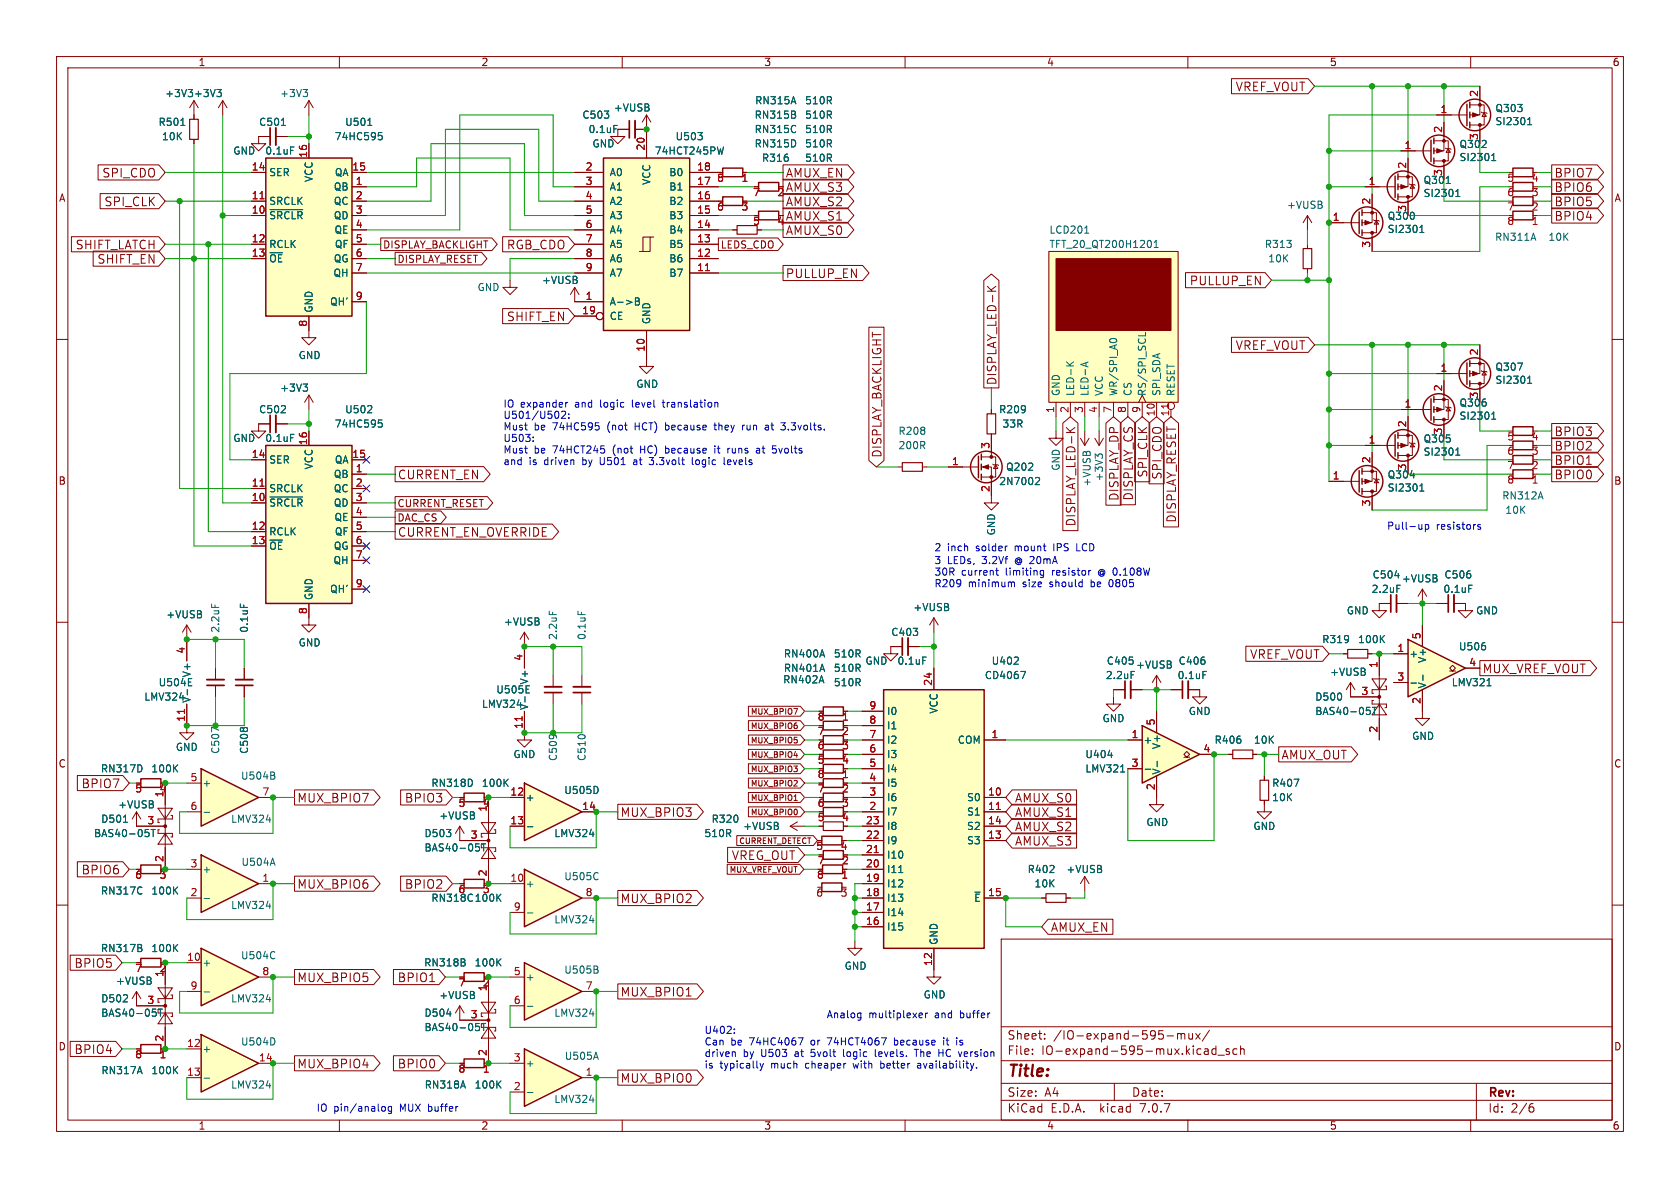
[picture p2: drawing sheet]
<svg xmlns="http://www.w3.org/2000/svg" width="297mm" height="210mm" viewBox="0 0 297 210" stroke-linecap="round" stroke-linejoin="round" font-family="sans-serif">
<defs><g id="words">
<text font-size="2.8" fill="#840000" x="178" y="190.9">Title:</text>
<g font-size="2.1" fill="#840000">
<text x="218.4" y="16.3">VREF_VOUT</text>
<text x="18" y="31.6">SPI_CDO</text>
<text x="138.8" y="34.1">AMUX_S3</text>
<text x="138.8" y="31.6">AMUX_EN</text>
<text x="274.7" y="31.6">BPIO7</text>
<text x="274.7" y="34.1">BPIO6</text>
<text x="18.4" y="36.7">SPI_CLK</text>
<text x="138.8" y="39.2">AMUX_S1</text>
<text x="138.8" y="41.7">AMUX_S0</text>
<text x="138.8" y="36.7">AMUX_S2</text>
<text x="274.7" y="36.7">BPIO5</text>
<text x="274.7" y="39.2">BPIO4</text>
<text x="13.3" y="44.3">SHIFT_LATCH</text>
<text x="17.2" y="46.8">SHIFT_EN</text>
<text x="89.5" y="44.3">RGB_CDO</text>
<text x="138.8" y="49.4">PULLUP_EN</text>
<text x="210.3" y="50.6">PULLUP_EN</text>
<text x="89.5" y="57">SHIFT_EN</text>
<text x="218.4" y="62.1">VREF_VOUT</text>
<text x="176.4" y="68.2" transform="rotate(-90 176.4 68.2)">DISPLAY_LED-K</text>
<text x="274.7" y="77.3">BPIO3</text>
<text x="156" y="81" transform="rotate(-90 156 81)">DISPLAY_BACKLIGHT</text>
<text x="274.7" y="82.4">BPIO1</text>
<text x="274.7" y="79.8">BPIO2</text>
<text x="70.2" y="84.9">CURRENT_EN</text>
<text x="197.9" y="88.6" transform="rotate(-90 197.9 88.6)">DISPLAY_DP</text>
<text x="200.5" y="88.5" transform="rotate(-90 200.5 88.5)">DISPLAY_CS</text>
<text x="203" y="84.5" transform="rotate(-90 203 84.5)">SPI_CLK</text>
<text x="205.6" y="84.8" transform="rotate(-90 205.6 84.8)">SPI_CDO</text>
<text x="274.7" y="84.9">BPIO0</text>
<text x="70.2" y="95.1">CURRENT_EN_OVERRIDE</text>
<text x="190.3" y="93.1" transform="rotate(-90 190.3 93.1)">DISPLAY_LED-K</text>
<text x="208.1" y="92.5" transform="rotate(-90 208.1 92.5)">DISPLAY_RESET</text>
<text x="220.9" y="116.7">VREF_VOUT</text>
<text x="262" y="119.2">MUX_VREF_VOUT</text>
<text x="226.4" y="134.4">AMUX_OUT</text>
<text x="14.4" y="139.5">BPIO7</text>
<text x="52.5" y="142.1">MUX_BPIO7</text>
<text x="71.5" y="142.1">BPIO3</text>
<text x="179.3" y="142.1">AMUX_S0</text>
<text x="109.6" y="144.6">MUX_BPIO3</text>
<text x="179.3" y="147.1">AMUX_S2</text>
<text x="179.3" y="149.7">AMUX_S3</text>
<text x="179.3" y="144.6">AMUX_S1</text>
<text x="14.4" y="154.8">BPIO6</text>
<text x="129.3" y="152.2">VREG_OUT</text>
<text x="52.5" y="157.3">MUX_BPIO6</text>
<text x="109.6" y="159.8">MUX_BPIO2</text>
<text x="185.7" y="164.9">AMUX_EN</text>
<text x="13.1" y="171.3">BPIO5</text>
<text x="52.5" y="173.8">MUX_BPIO5</text>
<text x="70.2" y="173.8">BPIO1</text>
<text x="109.6" y="176.4">MUX_BPIO1</text>
<text x="178" y="184">Sheet:</text>
<text x="186.2" y="184">/IO-expand-595-mux/</text>
<text x="13.1" y="186.5">BPIO4</text>
<text x="52.5" y="189.1">MUX_BPIO4</text>
<text x="70.2" y="189.1">BPIO0</text>
<text x="109.6" y="191.6">MUX_BPIO0</text>
<text x="178" y="186.7">File:</text>
<text x="184.1" y="186.7">IO-expand-595-mux.kicad_sch</text>
<text x="178" y="196.9">KiCad</text>
<text x="178" y="194.1">Size:</text>
<text x="184.7" y="194.1">A4</text>
<text x="185.7" y="196.9">E.D.A.</text>
<text x="194.6" y="196.9">kicad</text>
<text x="200" y="194.1">Date:</text>
<text x="201.8" y="196.9">7.0.7</text>
<text x="263" y="194.3">Rev:</text>
<text x="263" y="196.9">Id:</text>
<text x="267.1" y="196.9">2/6</text>
</g>
<text font-size="2.1" fill="#006464" x="71.5" y="157.3">BPIO2</text>
<g font-size="1.8" fill="#840000">
<text x="35" y="11.9">1</text>
<text x="85" y="11.9">2</text>
<text x="135" y="11.9">3</text>
<text x="185" y="11.9">4</text>
<text x="235" y="11.9">5</text>
<text x="285" y="11.9">6</text>
<text x="10.3" y="35.9">A</text>
<text x="266.4" y="32.5">5</text>
<text x="266.4" y="35">6</text>
<text x="270.7" y="32.5">4</text>
<text x="270.7" y="35">3</text>
<text x="285.3" y="35.9">A</text>
<text x="67.6" y="44.1">DISPLAY_BACKLIGHT</text>
<text x="70.2" y="46.7">DISPLAY_RESET</text>
<text x="127.3" y="44.1">LEDS_CDO</text>
<text x="266.4" y="78.2">5</text>
<text x="270.7" y="78.2">4</text>
<text x="10.3" y="85.9">B</text>
<text x="70.2" y="89.9">CURRENT_RESET</text>
<text x="285.3" y="85.9">B</text>
<text x="70.2" y="92.4">DAC_CS</text>
<text x="10.3" y="135.9">C</text>
<text x="144.5" y="132.8">6</text>
<text x="144.5" y="135.3">5</text>
<text x="148.8" y="132.8">3</text>
<text x="148.8" y="135.3">4</text>
<text x="285.3" y="135.9">C</text>
<text x="144.5" y="143">6</text>
<text x="148.8" y="143">3</text>
<text x="144.5" y="153.1">7</text>
<text x="148.8" y="153.1">2</text>
<text x="10.3" y="185.9">D</text>
<text x="285.3" y="185.9">D</text>
<text x="35" y="199.9">1</text>
<text x="85" y="199.9">2</text>
<text x="135" y="199.9">3</text>
<text x="185" y="199.9">4</text>
<text x="235" y="199.9">5</text>
<text x="285" y="199.9">6</text>
</g>
<g font-size="1.8" fill="#006464">
<text x="29.1" y="17.4">+3V3 +3V3</text>
<text x="49.4" y="17.4">+3V3</text>
<text x="27.9" y="22.5">R501</text>
<text x="45.7" y="22.5">C501</text>
<text x="60.9" y="22.5">U501</text>
<text x="102.9" y="21.2">C503</text>
<text x="103.9" y="23.7">0.1uF</text>
<text x="108.4" y="19.9">+VUSB</text>
<text x="133.3" y="23.7">RN315C</text>
<text x="133.3" y="21.2">RN315B</text>
<text x="133.4" y="18.6">RN315A</text>
<text x="142.2" y="23.7">510R</text>
<text x="142.2" y="18.6">510R</text>
<text x="142.2" y="21.2">510R</text>
<text x="264.3" y="20">Q303</text>
<text x="264.3" y="22.3">SI2301</text>
<text x="28.5" y="25">10K</text>
<text x="41.1" y="27.5">GND</text>
<text x="46.8" y="27.5">0.1uF</text>
<text x="59.1" y="25">74HC595</text>
<text x="104.6" y="26.3">GND</text>
<text x="115.7" y="27.5">74HCT245PW</text>
<text x="119.3" y="25">U503</text>
<text x="133.3" y="26.3">RN315D</text>
<text x="134.6" y="28.8">R316</text>
<text x="142.2" y="28.8">510R</text>
<text x="142.2" y="26.3">510R</text>
<text x="257.9" y="26.4">Q302</text>
<text x="257.9" y="28.7">SI2301</text>
<text x="261.4" y="24.8" transform="rotate(-90 261.4 24.8)">3</text>
<text x="47.5" y="31.3">SER</text>
<text x="55.5" y="32.3" transform="rotate(-90 55.5 32.3)">VCC</text>
<text x="58.9" y="33.9">QB</text>
<text x="59.1" y="31.3">QA</text>
<text x="107.7" y="31.3">A0</text>
<text x="107.7" y="33.9">A1</text>
<text x="115.2" y="32.8" transform="rotate(-90 115.2 32.8)">VCC</text>
<text x="118.2" y="33.9">B1</text>
<text x="118.2" y="31.3">B0</text>
<text x="251.6" y="35">SI2301</text>
<text x="251.6" y="32.7">Q301</text>
<text x="47.5" y="39">~{SRCLR}</text>
<text x="47.5" y="36.4">SRCLK</text>
<text x="58.9" y="36.4">QC</text>
<text x="58.9" y="39">QD</text>
<text x="59" y="41.5">QE</text>
<text x="107.7" y="36.4">A2</text>
<text x="107.7" y="39">A3</text>
<text x="107.7" y="41.5">A4</text>
<text x="118.2" y="41.5">B4</text>
<text x="118.2" y="39">B3</text>
<text x="118.2" y="36.4">B2</text>
<text x="185.4" y="41.5">LCD201</text>
<text x="227.4" y="37.1">+VUSB</text>
<text x="245.2" y="41.4">SI2301</text>
<text x="245.2" y="39.1">Q300</text>
<text x="47.5" y="44">RCLK</text>
<text x="47.5" y="46.6">~{OE}</text>
<text x="58.9" y="46.6">QG</text>
<text x="59.1" y="44">QF</text>
<text x="107.7" y="44">A5</text>
<text x="107.7" y="46.6">A6</text>
<text x="118.2" y="46.6">B6</text>
<text x="118.2" y="44">B5</text>
<text x="185.4" y="44">TFT_20_QT200H1201</text>
<text x="223.5" y="44">R313</text>
<text x="224.1" y="46.6">10K</text>
<text x="264.2" y="42.8">RN311A</text>
<text x="273.6" y="42.8">10K</text>
<text x="58.9" y="49.1">QH</text>
<text x="84.3" y="51.7">GND</text>
<text x="95.7" y="50.4">+VUSB</text>
<text x="107.7" y="49.1">A7</text>
<text x="118.2" y="49.1">B7</text>
<text x="55.5" y="55.4" transform="rotate(-90 55.5 55.4)">GND</text>
<text x="58.3" y="54.2">QH'</text>
<text x="107.7" y="54.2">A-&gt;B</text>
<text x="107.7" y="56.7">CE</text>
<text x="115.2" y="57.4" transform="rotate(-90 115.2 57.4)">GND</text>
<text x="52.7" y="63.7">GND</text>
<text x="264.3" y="65.7">Q307</text>
<text x="49.4" y="69.4">+3V3</text>
<text x="112.4" y="68.8">GND</text>
<text x="187.6" y="70.1" transform="rotate(-90 187.6 70.1)">GND</text>
<text x="190.1" y="70.1" transform="rotate(-90 190.1 70.1)">LED-K</text>
<text x="192.6" y="70.1" transform="rotate(-90 192.6 70.1)">LED-A</text>
<text x="195.2" y="70.1" transform="rotate(-90 195.2 70.1)">VCC</text>
<text x="197.7" y="70.1" transform="rotate(-90 197.7 70.1)">WR/SPI_A0</text>
<text x="200.3" y="70.1" transform="rotate(-90 200.3 70.1)">CS</text>
<text x="202.8" y="70.1" transform="rotate(-90 202.8 70.1)">RS/SPI_SCL</text>
<text x="205.3" y="70.1" transform="rotate(-90 205.3 70.1)">SPI_SDA</text>
<text x="207.9" y="70.1" transform="rotate(-90 207.9 70.1)">RESET</text>
<text x="264.3" y="68">SI2301</text>
<text x="45.7" y="73.3">C502</text>
<text x="59.1" y="75.8">74HC595</text>
<text x="60.9" y="73.3">U502</text>
<text x="158.7" y="77.1">R208</text>
<text x="176.5" y="73.3">R209</text>
<text x="177.1" y="75.8">33R</text>
<text x="255" y="76.9" transform="rotate(-90 255 76.9)">3</text>
<text x="257.9" y="72.1">Q306</text>
<text x="257.9" y="74.4">SI2301</text>
<text x="41.1" y="78.3">GND</text>
<text x="46.8" y="78.3">0.1uF</text>
<text x="47.5" y="82.1">SER</text>
<text x="55.5" y="83.1" transform="rotate(-90 55.5 83.1)">VCC</text>
<text x="59.1" y="82.1">QA</text>
<text x="158.7" y="79.6">200R</text>
<text x="177.8" y="83.4">Q202</text>
<text x="187.6" y="83.3" transform="rotate(-90 187.6 83.3)">GND</text>
<text x="251.6" y="80.7">SI2301</text>
<text x="251.6" y="78.4">Q305</text>
<text x="47.5" y="89.8">~{SRCLR}</text>
<text x="47.5" y="87.2">SRCLK</text>
<text x="58.9" y="84.7">QB</text>
<text x="58.9" y="87.2">QC</text>
<text x="58.9" y="89.8">QD</text>
<text x="176.5" y="86">2N7002</text>
<text x="193" y="86.1" transform="rotate(-90 193 86.1)">+VUSB</text>
<text x="195.2" y="85.2" transform="rotate(-90 195.2 85.2)">+3V3</text>
<text x="245.2" y="87.1">SI2301</text>
<text x="245.2" y="84.8">Q304</text>
<text x="265.5" y="88.5">RN312A</text>
<text x="47.5" y="94.8">RCLK</text>
<text x="59" y="92.3">QE</text>
<text x="59.1" y="94.8">QF</text>
<text x="176.1" y="94.7" transform="rotate(-90 176.1 94.7)">GND</text>
<text x="266" y="91">10K</text>
<text x="47.5" y="97.4">~{OE}</text>
<text x="58.9" y="99.9">QH</text>
<text x="58.9" y="97.4">QG</text>
<text x="55.5" y="106.2" transform="rotate(-90 55.5 106.2)">GND</text>
<text x="58.3" y="105">QH'</text>
<text x="242.4" y="105">2.2uF</text>
<text x="242.6" y="102.5">C504</text>
<text x="247.7" y="103.1">+VUSB</text>
<text x="255.1" y="105">0.1uF</text>
<text x="255.3" y="102.5">C506</text>
<text x="29.3" y="109.5">+VUSB</text>
<text x="39" y="112" transform="rotate(-90 39 112)">2.2uF</text>
<text x="44" y="112" transform="rotate(-90 44 112)">0.1uF</text>
<text x="89" y="110.8">+VUSB</text>
<text x="98.7" y="113.2" transform="rotate(-90 98.7 113.2)">2.2uF</text>
<text x="103.7" y="113.2" transform="rotate(-90 103.7 113.2)">0.1uF</text>
<text x="157.5" y="112.6">C403</text>
<text x="161.4" y="108.2">+VUSB</text>
<text x="233.6" y="113.9">R319</text>
<text x="238" y="108.8">GND</text>
<text x="240" y="113.9">100K</text>
<text x="260.9" y="108.8">GND</text>
<text x="33.9" y="119.8" transform="rotate(-90 33.9 119.8)">V+</text>
<text x="52.7" y="114.5">GND</text>
<text x="138.5" y="116.4">RN400A</text>
<text x="138.5" y="119">RN401A</text>
<text x="147.3" y="116.4">510R</text>
<text x="147.3" y="119">510R</text>
<text x="152.9" y="117.7">GND</text>
<text x="158.6" y="117.7">0.1uF</text>
<text x="175.2" y="117.7">U402</text>
<text x="195.6" y="117.7">C405</text>
<text x="200.8" y="118.4">+VUSB</text>
<text x="208.3" y="117.7">C406</text>
<text x="235" y="119.7">+VUSB</text>
<text x="249" y="116.4">+</text>
<text x="252.3" y="117.3" transform="rotate(-90 252.3 117.3)">V+</text>
<text x="257.8" y="115.2">U506</text>
<text x="25.4" y="124.1">LMV324</text>
<text x="27.9" y="121.5">U504E</text>
<text x="33.9" y="124.3" transform="rotate(-90 33.9 124.3)">V-</text>
<text x="85.1" y="125.3">LMV324</text>
<text x="87.6" y="122.8">U505E</text>
<text x="93.6" y="125.6" transform="rotate(-90 93.6 125.6)">V-</text>
<text x="93.6" y="121.1" transform="rotate(-90 93.6 121.1)">V+</text>
<text x="138.4" y="121">RN402A</text>
<text x="147.3" y="121.5">510R</text>
<text x="174" y="120.2">CD4067</text>
<text x="195.4" y="120.2">2.2uF</text>
<text x="208.1" y="120.2">0.1uF</text>
<text x="232.4" y="124.1">D500</text>
<text x="252.3" y="121.8" transform="rotate(-90 252.3 121.8)">V-</text>
<text x="256.6" y="121.5">LMV321</text>
<text x="156.7" y="131.7">I2</text>
<text x="156.7" y="129.1">I1</text>
<text x="156.7" y="126.6">I0</text>
<text x="166" y="126.3" transform="rotate(-90 166 126.3)">VCC</text>
<text x="169.2" y="131.7">COM</text>
<text x="194.8" y="127.9">GND</text>
<text x="202.1" y="131.7">+</text>
<text x="210.1" y="126.6">GND</text>
<text x="214.6" y="131.7">R406</text>
<text x="221.6" y="131.7">10K</text>
<text x="232.4" y="126.6">BAS40-05T</text>
<text x="249.6" y="131">GND</text>
<text x="17.7" y="136.8">RN317D</text>
<text x="26.7" y="136.8">100K</text>
<text x="31" y="132.9">GND</text>
<text x="39" y="133.4" transform="rotate(-90 39 133.4)">C507</text>
<text x="44" y="133.4" transform="rotate(-90 44 133.4)">C508</text>
<text x="90.7" y="134.2">GND</text>
<text x="98.7" y="134.6" transform="rotate(-90 98.7 134.6)">C509</text>
<text x="103.7" y="134.6" transform="rotate(-90 103.7 134.6)">C510</text>
<text x="156.7" y="136.8">I4</text>
<text x="156.7" y="134.2">I3</text>
<text x="191.8" y="134.2">U404</text>
<text x="191.8" y="136.8">LMV321</text>
<text x="205.3" y="137" transform="rotate(-90 205.3 137)">V-</text>
<text x="205.3" y="132.5" transform="rotate(-90 205.3 132.5)">V+</text>
<text x="20.8" y="143.1">+VUSB</text>
<text x="35.7" y="139.3">+</text>
<text x="42.5" y="138">U504B</text>
<text x="76.2" y="139.3">RN318D</text>
<text x="85.1" y="139.3">100K</text>
<text x="92.8" y="141.8">+</text>
<text x="99.7" y="140.6">U505D</text>
<text x="156.7" y="141.8">I6</text>
<text x="156.7" y="139.3">I5</text>
<text x="170.9" y="141.8">S0</text>
<text x="224.8" y="139.3">R407</text>
<text x="224.8" y="141.8">10K</text>
<text x="16.5" y="148.2">BAS40-05T</text>
<text x="17.8" y="145.6">D501</text>
<text x="40.7" y="145.6">LMV324</text>
<text x="74.9" y="148.2">D503</text>
<text x="77.6" y="145.1">+VUSB</text>
<text x="97.9" y="148.2">LMV324</text>
<text x="124.4" y="148.2">510R</text>
<text x="125.7" y="145.6">R320</text>
<text x="131.3" y="146.9">+VUSB</text>
<text x="156.7" y="144.4">I7</text>
<text x="156.7" y="149.5">I9</text>
<text x="156.7" y="146.9">I8</text>
<text x="170.9" y="144.4">S1</text>
<text x="170.9" y="149.5">S3</text>
<text x="170.9" y="146.9">S2</text>
<text x="202.6" y="146.2">GND</text>
<text x="221.5" y="146.9">GND</text>
<text x="35.7" y="154.5">+</text>
<text x="42.6" y="153.3">U504A</text>
<text x="74.9" y="150.7">BAS40-05T</text>
<text x="99.7" y="155.8">U505C</text>
<text x="156.7" y="154.5">I11</text>
<text x="156.7" y="152">I10</text>
<text x="181.6" y="154.5">R402</text>
<text x="188.4" y="154.5">+VUSB</text>
<text x="17.7" y="158.3">RN317C</text>
<text x="26.7" y="158.3">100K</text>
<text x="40.7" y="160.9">LMV324</text>
<text x="76.2" y="159.6">RN318C 100K</text>
<text x="92.8" y="157.1">+</text>
<text x="156.7" y="159.6">I13</text>
<text x="156.7" y="157.1">I12</text>
<text x="172.1" y="159.6">~{E}</text>
<text x="182.8" y="157.1">10K</text>
<text x="97.9" y="163.4">LMV324</text>
<text x="156.7" y="164.7">I15</text>
<text x="156.7" y="162.2">I14</text>
<text x="166" y="167.1" transform="rotate(-90 166 167.1)">GND</text>
<text x="17.7" y="168.5">RN317B</text>
<text x="23.8" y="172.2">7</text>
<text x="26.7" y="168.5">100K</text>
<text x="35.7" y="171">+</text>
<text x="42.5" y="169.8">U504C</text>
<text x="74.9" y="171">RN318B</text>
<text x="83.8" y="171">100K</text>
<text x="92.8" y="173.6">+</text>
<text x="99.7" y="172.3">U505B</text>
<text x="149.2" y="171.6">GND</text>
<text x="17.8" y="177.4">D502</text>
<text x="17.8" y="179.9">BAS40-05T</text>
<text x="20.4" y="174.3">+VUSB</text>
<text x="40.7" y="177.4">LMV324</text>
<text x="74.9" y="179.9">D504</text>
<text x="77.6" y="176.8">+VUSB</text>
<text x="81" y="174.7">7</text>
<text x="97.9" y="179.9">LMV324</text>
<text x="163.2" y="176.7">GND</text>
<text x="42.5" y="185">U504D</text>
<text x="74.9" y="182.5">BAS40-05T</text>
<text x="17.8" y="190.1">RN317A</text>
<text x="26.7" y="190.1">100K</text>
<text x="35.7" y="186.3">+</text>
<text x="92.8" y="188.8">+</text>
<text x="99.7" y="187.6">U505A</text>
<text x="40.7" y="192.6">LMV324</text>
<text x="75" y="192.6">RN318A</text>
<text x="83.8" y="192.6">100K</text>
<text x="97.9" y="195.2">LMV324</text>
</g>
<g font-size="1.8" fill="#a90000">
<text x="261.4" y="17.2" transform="rotate(-90 261.4 17.2)">2</text>
<text x="254.6" y="20.1">1</text>
<text x="255" y="23.6" transform="rotate(-90 255 23.6)">2</text>
<text x="54.4" y="28" transform="rotate(-90 54.4 28)">16</text>
<text x="114" y="26.7" transform="rotate(-90 114 26.7)">20</text>
<text x="248.2" y="26.4">1</text>
<text x="248.7" y="29.9" transform="rotate(-90 248.7 29.9)">2</text>
<text x="44.4" y="35.3">11</text>
<text x="44.4" y="30.2">14</text>
<text x="62.2" y="30.2">15</text>
<text x="62.8" y="32.8">1</text>
<text x="62.8" y="35.3">2</text>
<text x="103.4" y="30.2">2</text>
<text x="103.4" y="32.8">3</text>
<text x="103.4" y="35.3">4</text>
<text x="123.1" y="35.3">16</text>
<text x="123.1" y="32.8">17</text>
<text x="123.1" y="30.2">18</text>
<text x="126.7" y="32.5">8</text>
<text x="131" y="32.5">1</text>
<text x="133" y="35">7</text>
<text x="137.3" y="35">2</text>
<text x="241.9" y="32.8">1</text>
<text x="255" y="31.2" transform="rotate(-90 255 31.2)">3</text>
<text x="44.4" y="37.8">10</text>
<text x="62.8" y="37.8">3</text>
<text x="62.8" y="40.4">4</text>
<text x="103.4" y="37.8">5</text>
<text x="103.4" y="40.4">6</text>
<text x="123.1" y="40.4">14</text>
<text x="123.1" y="37.8">15</text>
<text x="126.7" y="37.5">6</text>
<text x="131" y="37.5">3</text>
<text x="133" y="40.1">5</text>
<text x="137.3" y="40.1">4</text>
<text x="235.5" y="39.1">1</text>
<text x="242.3" y="36.3" transform="rotate(-90 242.3 36.3)">2</text>
<text x="248.7" y="37.5" transform="rotate(-90 248.7 37.5)">3</text>
<text x="266.4" y="40.1">8</text>
<text x="266.4" y="37.5">7</text>
<text x="270.7" y="40.1">1</text>
<text x="270.7" y="37.5">2</text>
<text x="44.4" y="42.9">12</text>
<text x="44.4" y="45.5">13</text>
<text x="62.8" y="42.9">5</text>
<text x="62.8" y="45.5">6</text>
<text x="103.4" y="42.9">7</text>
<text x="103.4" y="45.5">8</text>
<text x="123.1" y="45.5">12</text>
<text x="123.1" y="42.9">13</text>
<text x="242.3" y="43.9" transform="rotate(-90 242.3 43.9)">3</text>
<text x="62.8" y="48">7</text>
<text x="62.8" y="53.1">9</text>
<text x="103.4" y="53.1">1</text>
<text x="103.4" y="48">9</text>
<text x="123.1" y="48">11</text>
<text x="54.4" y="57.9" transform="rotate(-90 54.4 57.9)">8</text>
<text x="102.8" y="55.6">19</text>
<text x="114" y="62.3" transform="rotate(-90 114 62.3)">10</text>
<text x="254.6" y="65.8">1</text>
<text x="261.4" y="62.9" transform="rotate(-90 261.4 62.9)">2</text>
<text x="255" y="69.3" transform="rotate(-90 255 69.3)">2</text>
<text x="261.4" y="70.6" transform="rotate(-90 261.4 70.6)">3</text>
<text x="186.4" y="73.1" transform="rotate(-90 186.4 73.1)">1</text>
<text x="189" y="73.1" transform="rotate(-90 189 73.1)">2</text>
<text x="191.5" y="73.1" transform="rotate(-90 191.5 73.1)">3</text>
<text x="194.1" y="73.1" transform="rotate(-90 194.1 73.1)">4</text>
<text x="196.6" y="73.1" transform="rotate(-90 196.6 73.1)">7</text>
<text x="199.1" y="73.1" transform="rotate(-90 199.1 73.1)">8</text>
<text x="201.7" y="73.1" transform="rotate(-90 201.7 73.1)">9</text>
<text x="204.2" y="73.7" transform="rotate(-90 204.2 73.7)">10</text>
<text x="206.8" y="73.7" transform="rotate(-90 206.8 73.7)">11</text>
<text x="248.2" y="72.1">1</text>
<text x="248.7" y="75.6" transform="rotate(-90 248.7 75.6)">2</text>
<text x="44.4" y="81">14</text>
<text x="54.4" y="78.8" transform="rotate(-90 54.4 78.8)">16</text>
<text x="62.2" y="81">15</text>
<text x="62.8" y="83.6">1</text>
<text x="168.2" y="82.3">1</text>
<text x="175" y="79.4" transform="rotate(-90 175 79.4)">3</text>
<text x="241.9" y="78.5">1</text>
<text x="242.3" y="82" transform="rotate(-90 242.3 82)">2</text>
<text x="248.7" y="83.3" transform="rotate(-90 248.7 83.3)">3</text>
<text x="266.4" y="83.3">7</text>
<text x="266.4" y="80.7">6</text>
<text x="270.7" y="83.3">2</text>
<text x="270.7" y="80.7">3</text>
<text x="44.4" y="88.6">10</text>
<text x="44.4" y="86.1">11</text>
<text x="62.8" y="86.1">2</text>
<text x="62.8" y="88.6">3</text>
<text x="175" y="87.1" transform="rotate(-90 175 87.1)">2</text>
<text x="235.5" y="84.8">1</text>
<text x="242.3" y="89.6" transform="rotate(-90 242.3 89.6)">3</text>
<text x="266.4" y="85.8">8</text>
<text x="270.7" y="85.8">1</text>
<text x="44.4" y="93.7">12</text>
<text x="62.8" y="91.2">4</text>
<text x="62.8" y="93.7">5</text>
<text x="44.4" y="96.3">13</text>
<text x="62.8" y="96.3">6</text>
<text x="62.8" y="98.8">7</text>
<text x="62.8" y="103.9">9</text>
<text x="54.4" y="108.7" transform="rotate(-90 54.4 108.7)">8</text>
<text x="251.2" y="113.1" transform="rotate(-90 251.2 113.1)">5</text>
<text x="32.8" y="115.6" transform="rotate(-90 32.8 115.6)">4</text>
<text x="92.5" y="116.9" transform="rotate(-90 92.5 116.9)">4</text>
<text x="243.6" y="118.2" transform="rotate(-90 243.6 118.2)">1</text>
<text x="246.9" y="115.3">1</text>
<text x="259.6" y="117.9">4</text>
<text x="153.6" y="125.5">9</text>
<text x="164.8" y="121.3" transform="rotate(-90 164.8 121.3)">24</text>
<text x="240.6" y="122.9">3</text>
<text x="246.9" y="120.4">3</text>
<text x="251.2" y="124.5" transform="rotate(-90 251.2 124.5)">2</text>
<text x="32.8" y="127.7" transform="rotate(-90 32.8 127.7)">11</text>
<text x="92.5" y="128.9" transform="rotate(-90 92.5 128.9)">11</text>
<text x="144.5" y="130.3">7</text>
<text x="144.5" y="127.7">8</text>
<text x="148.8" y="130.3">2</text>
<text x="148.8" y="127.7">1</text>
<text x="153.6" y="130.6">7</text>
<text x="153.6" y="128">8</text>
<text x="175.2" y="130.6">1</text>
<text x="200" y="130.6">1</text>
<text x="204.2" y="128.3" transform="rotate(-90 204.2 128.3)">5</text>
<text x="243.6" y="129.6" transform="rotate(-90 243.6 129.6)">2</text>
<text x="144.5" y="137.9">8</text>
<text x="148.8" y="137.9">1</text>
<text x="153.6" y="135.6">5</text>
<text x="153.6" y="133.1">6</text>
<text x="200" y="135.6">3</text>
<text x="212.7" y="133.1">4</text>
<text x="23.8" y="140.4">5</text>
<text x="28.1" y="140.4">4</text>
<text x="29" y="141" transform="rotate(-90 29 141)">1</text>
<text x="33.6" y="138.2">5</text>
<text x="33.6" y="143.3">6</text>
<text x="46.3" y="140.7">7</text>
<text x="81" y="143">5</text>
<text x="85.3" y="143">4</text>
<text x="86.1" y="143.6" transform="rotate(-90 86.1 143.6)">1</text>
<text x="90.1" y="140.7">12</text>
<text x="102.8" y="143.3">14</text>
<text x="144.5" y="140.4">7</text>
<text x="148.8" y="140.4">2</text>
<text x="153.6" y="143.3">2</text>
<text x="153.6" y="140.7">3</text>
<text x="153.6" y="138.2">4</text>
<text x="174.6" y="140.7">10</text>
<text x="174.6" y="143.3">11</text>
<text x="204.2" y="139.8" transform="rotate(-90 204.2 139.8)">2</text>
<text x="26" y="145.8">3</text>
<text x="83.1" y="148.3">3</text>
<text x="90.1" y="145.8">13</text>
<text x="144.5" y="145.5">5</text>
<text x="148.8" y="145.5">4</text>
<text x="153" y="148.3">22</text>
<text x="153" y="145.8">23</text>
<text x="174.6" y="148.3">13</text>
<text x="174.6" y="145.8">14</text>
<text x="23.8" y="155.7">6</text>
<text x="28.1" y="155.7">3</text>
<text x="29" y="152.5" transform="rotate(-90 29 152.5)">2</text>
<text x="33.6" y="153.4">3</text>
<text x="46.3" y="156">1</text>
<text x="86.1" y="155" transform="rotate(-90 86.1 155)">2</text>
<text x="90.1" y="156">10</text>
<text x="144.2" y="150.6">5</text>
<text x="144.3" y="155.7">8</text>
<text x="148.5" y="150.6">4</text>
<text x="148.6" y="155.7">1</text>
<text x="153" y="156">19</text>
<text x="153" y="153.4">20</text>
<text x="153" y="150.9">21</text>
<text x="33.6" y="158.5">2</text>
<text x="81" y="158.2">6</text>
<text x="85.3" y="158.2">3</text>
<text x="90.7" y="161">9</text>
<text x="103.4" y="158.5">8</text>
<text x="144.2" y="158.8">6</text>
<text x="148.5" y="158.8">3</text>
<text x="153" y="161">17</text>
<text x="153" y="158.5">18</text>
<text x="174.6" y="158.5">15</text>
<text x="153" y="163.6">16</text>
<text x="28.1" y="172.2">2</text>
<text x="29" y="172.8" transform="rotate(-90 29 172.8)">1</text>
<text x="33" y="169.9">10</text>
<text x="46.3" y="172.5">8</text>
<text x="90.7" y="172.5">5</text>
<text x="164.8" y="170.9" transform="rotate(-90 164.8 170.9)">12</text>
<text x="26" y="177.5">3</text>
<text x="33.6" y="175">9</text>
<text x="85.3" y="174.7">2</text>
<text x="86.1" y="175.3" transform="rotate(-90 86.1 175.3)">1</text>
<text x="90.7" y="177.5">6</text>
<text x="103.4" y="175">7</text>
<text x="29" y="184.2" transform="rotate(-90 29 184.2)">2</text>
<text x="33" y="185.2">12</text>
<text x="83.1" y="180.1">3</text>
<text x="23.8" y="187.4">8</text>
<text x="28.1" y="187.4">1</text>
<text x="33" y="190.2">13</text>
<text x="45.7" y="187.7">14</text>
<text x="81" y="189.9">8</text>
<text x="85.3" y="189.9">1</text>
<text x="86.1" y="186.8" transform="rotate(-90 86.1 186.8)">2</text>
<text x="90.7" y="187.7">3</text>
<text x="103.4" y="190.2">1</text>
<text x="90.7" y="192.8">2</text>
</g>
<g font-size="1.8" fill="#0000c2">
<text x="88.9" y="74.1">U501/U502:</text>
<text x="88.9" y="76.2">Must</text>
<text x="88.9" y="72.1">IO</text>
<text x="92" y="72.1">expander</text>
<text x="94.4" y="76.2">be</text>
<text x="97.8" y="76.2">74HC595</text>
<text x="101.8" y="72.1">and</text>
<text x="106.4" y="72.1">logic</text>
<text x="107.7" y="76.2">(not</text>
<text x="112.2" y="72.1">level</text>
<text x="112.7" y="76.2">HCT)</text>
<text x="117.9" y="72.1">translation</text>
<text x="118.3" y="76.2">because</text>
<text x="127.2" y="76.2">they</text>
<text x="132.3" y="76.2">run</text>
<text x="136.5" y="76.2">at</text>
<text x="139.6" y="76.2">3.3volts.</text>
<text x="88.9" y="78.2">U503:</text>
<text x="88.9" y="80.3">Must</text>
<text x="88.9" y="82.3">and</text>
<text x="93.5" y="82.3">is</text>
<text x="94.4" y="80.3">be</text>
<text x="96.3" y="82.3">driven</text>
<text x="97.8" y="80.3">74HCT245</text>
<text x="103.2" y="82.3">by</text>
<text x="106.5" y="82.3">U501</text>
<text x="108.6" y="80.3">(not</text>
<text x="112.7" y="82.3">at</text>
<text x="113.7" y="80.3">HC)</text>
<text x="115.7" y="82.3">3.3volt</text>
<text x="118.3" y="80.3">because</text>
<text x="123.4" y="82.3">logic</text>
<text x="127.2" y="80.3">it</text>
<text x="129.2" y="82.3">levels</text>
<text x="129.7" y="80.3">runs</text>
<text x="135" y="80.3">at</text>
<text x="138" y="80.3">5volts</text>
<text x="245.1" y="93.7">Pull-up</text>
<text x="253.9" y="93.7">resistors</text>
<text x="165.1" y="97.5">2</text>
<text x="165.1" y="99.8">3</text>
<text x="165.1" y="101.8">30R</text>
<text x="167.5" y="97.5">inch</text>
<text x="167.5" y="99.8">LEDs,</text>
<text x="170" y="101.8">current</text>
<text x="172.6" y="97.5">solder</text>
<text x="173.7" y="99.8">3.2Vf</text>
<text x="177.9" y="101.8">limiting</text>
<text x="179.7" y="97.5">mount</text>
<text x="179.7" y="99.8">@ 20mA</text>
<text x="186.3" y="101.8">resistor</text>
<text x="186.7" y="97.5">IPS</text>
<text x="191" y="97.5">LCD</text>
<text x="194.6" y="101.8">@ 0.108W</text>
<text x="165.1" y="103.9">R209</text>
<text x="171.2" y="103.9">minimum</text>
<text x="180.9" y="103.9">size</text>
<text x="185.8" y="103.9">should</text>
<text x="193.3" y="103.9">be</text>
<text x="196.7" y="103.9">0805</text>
<text x="124.5" y="182.8">U402:</text>
<text x="124.5" y="184.9">Can</text>
<text x="129.2" y="184.9">be</text>
<text x="132.6" y="184.9">74HC4067</text>
<text x="143.6" y="184.9">or</text>
<text x="146" y="180.1">Analog</text>
<text x="146.7" y="184.9">74HCT4067</text>
<text x="153.6" y="180.1">multiplexer</text>
<text x="158.7" y="184.9">because</text>
<text x="165.4" y="180.1">and</text>
<text x="167.6" y="184.9">it</text>
<text x="170" y="180.1">buffer</text>
<text x="170.2" y="184.9">is</text>
<text x="124.5" y="186.9">driven</text>
<text x="124.5" y="189">is</text>
<text x="127.3" y="189">typically</text>
<text x="131.4" y="186.9">by</text>
<text x="134.7" y="186.9">U503</text>
<text x="136.4" y="189">much</text>
<text x="140.8" y="186.9">at</text>
<text x="142.7" y="189">cheaper</text>
<text x="143.8" y="186.9">5volt</text>
<text x="149.7" y="186.9">logic</text>
<text x="151.3" y="189">with</text>
<text x="155.6" y="186.9">levels.</text>
<text x="156.3" y="189">better</text>
<text x="162.8" y="186.9">The</text>
<text x="163.1" y="189">availability.</text>
<text x="167.2" y="186.9">HC version</text>
<text x="55.9" y="196.6">IO</text>
<text x="59" y="196.6">pin/analog</text>
<text x="70.8" y="196.6">MUX buffer</text>
</g>
<g font-size="1.4" fill="#840000">
<text x="132.6" y="129.1">MUX_BPIO6</text>
<text x="132.6" y="131.6">MUX_BPIO5</text>
<text x="132.6" y="126.5">MUX_BPIO7</text>
<text x="132.6" y="134.2">MUX_BPIO4</text>
<text x="132.6" y="136.7">MUX_BPIO3</text>
<text x="132.6" y="139.2">MUX_BPIO2</text>
<text x="132.6" y="141.8">MUX_BPIO1</text>
<text x="130.5" y="149.4">CURRENT_DETECT</text>
<text x="132.6" y="144.3">MUX_BPIO0</text>
<text x="128.9" y="154.5">MUX_VREF_VOUT</text>
</g>
</g></defs>
<g fill="none" stroke="#840000" stroke-width=".18">
<path d="M10 10h277v190h-277zM12 12h273v186h-273zM60 10v2M110 10v2M160 10v2M210 10v2M260 10v2M231.1 38.1v2.5M231.1 38.1l-.7 1.3M231.1 38.1l.8 1.3M247.6 26.7h5.4M253.5 24.9h2.5v3.5h-2.5"/>
<path d="M255.3 21.6v5.1h-1.8M255.3 28.4v3.4M255.5 26.2l.2 .1h.7l.1 .1M256 26.3l.4 .6h-.7zM10 60h2M54.6 58.4v1.3h1.3l-1.3 1.3-1.3-1.3h1.3M90.2 49.5v1.3h1.2l-1.2 1.3-1.3-1.3h1.3M129.5 40.6h.8M133.9 40.6h.7M185.4 44.5h22.9v26.6h-22.9zM231.1 43.2v.7M231.1 47.5v.8"/>
<path d="M285 60h2M47.8 74.9h-2.1v1.3h1.3l-1.3 1.3-1.3-1.3h1.3M48.8 74.9h2M54.6 69.9v2.5M54.6 76.2v2.5M54.6 69.9l-.8 1.2M54.6 69.9l.8 1.2M175.3 72.4v.8M175.3 76.7v4.1M186.7 76.2v1.3h1.3l-1.3 1.2-1.3-1.2h1.3M186.7 71.1v2.6M189.2 71.1v2.6"/>
<path d="M191 77.5l.8 1.2M191.8 71.1v2.6M191.8 76.2v2.5M192.5 77.5l-.7 1.2M193.5 77.5l.8 1.2M194.3 71.1v2.6M194.3 76.2v2.5M195.1 77.5l-.8 1.2M196.8 71.1v2.6M199.4 71.1v2.6M201.3 71.1l.6-1.2 .7 1.2M201.9 71.1v2.6"/>
<path d="M204.5 71.1v2.6M247.6 72.4h5.4M253.5 70.6h2.5v3.6h-2.5M255.3 67.3v5.1h-1.8M255.3 74.2v3.3M255.5 71.9l.2 .1h.7l.1 .1M256 72l.4 .6h-.7zM44.4 88.9h2.6M44.4 86.4h2.6M44.4 94h2.6M44.4 96.5h2.6M44.4 81.3h2.6"/>
<path d="M62.2 83.8h2.6M62.2 88.9h2.6M62.2 86.4h2.6M62.2 94h2.6M62.2 96.5h2.6M62.2 81.3h2.6M62.2 91.4h2.6M62.2 99.1h2.6M167.6 82.6h5.4M173.5 82.6h1.8v6.3h1.2l-1.2 1.3-1.3-1.3h1.3M173.5 80.8h2.5v3.5h-2.5M175.5 82l.1 .2h.8l.1 .1"/>
<path d="M176 82.2l.4 .6h-.8zM10 110h2M54.6 106.7v2.5M62.2 104.1h2.6M97.8 119.4v2M102.9 119.4v2M159.5 114.3h-2v1.3h1.2l-1.2 1.2-1.3-1.2h1.3M160.5 114.3h2.1M165.1 109.2v2.6M165.1 118.1v3.8M165.1 109.2l-.8 1.3M165.1 109.2l.8 1.3"/>
<path d="M245.9 106.7h-2.1v1.3h1.3l-1.3 1.2-1.2-1.2h1.2M246.9 106.7h2M285 110h2M97.8 122.4v2.1M102.9 122.4v2.1M144.8 125.7h.7M149.1 125.7h.8M152.4 125.7h3.8M152.4 130.8h3.8M152.4 138.4h3.8M152.4 135.9h3.8M152.4 133.4h3.8"/>
<path d="M152.4 128.3h3.8M174 130.8h3.8M10 160h2M144.5 148.6h.8M148.8 148.6h.8M152.4 148.6h3.8M152.4 141h3.8M152.4 143.5h3.8M152.4 146.1h3.8M152.4 158.8h3.8M152.4 156.2h3.8M152.4 153.7h3.8"/>
<path d="M152.4 151.1h3.8M174 148.6h3.8M174 141h3.8M174 143.5h3.8M174 146.1h3.8M174 158.8h3.8M285 160h2M24.1 170.2h.8M28.4 170.2h.8M152.4 163.8h3.8M152.4 161.3h3.8M165.1 167.6v3.9"/>
<path d="M177 166h108v32h-108zM24.1 185.4h.8M28.4 185.4h.8M60 198v2M110 198v2M160 198v2M177 194.5h108M177 191.5h108M177 187.5h108M177 181.5h108M182.5 186.3v.1M182.5 185.5v.1"/>
<path d="M184.7 183.6v.1M184.7 182.8v.1M197 191.5v3M206.3 183.1h1.2M208.2 182.7v1M208.2 182.8l.4-.1 .2 .2M208.8 182.9l.2-.2 .4 .1 .1 .9M208.8 182.9v.8M210 198v2M210.2 182.7v.9l.4 .1 .2-.1M210.8 182.7v1M211.4 182.7l.8 1"/>
<path d="M212.2 182.7l-.8 1M213.1 185.4h.3l.2 .2v.8M213.6 186.3l-.5 .1M213.6 185.8h-.5M213.8 182.1l-1.3 2M215 185.5l-.5-.1-.3 .3v.4l.2 .2h.6M215 184.9v1.5M215.3 186.5h1.2M217.3 185.5l-.3-.1-.3 .2 .1 .2 .5 .2v.3h-.6M218.7 185.5l-.5-.1-.2 .3v.4l.1 .2h.6M219.3 185.5l.2-.1 .4 .1 .1 .9M219.3 184.9v1.5"/>
<path d="M260 198v2M261 191.5v6.5M270.6 195.7h.3l.3 .3-.1 .5-.5 .1M271 195.1l-.4 .1"/>
<circle cx="207" cy="71.8" r=".63"/>
</g>
<g fill="none" stroke="#840000" stroke-width=".25">
<path d="M253 24.8v3.8M253.5 24.4v1M253.5 26.2v1M253.5 27.9v1.1M47 78.7h15.2v28h-15.2zM253 70.5v3.8M253.5 70.1v1M253.5 71.9v1M253.5 73.7v1M173 80.6v3.9M173.5 80.3v1M173.5 82v1.1"/>
<path d="M173.5 83.8v1M145.5 130h3.6v1.6h-3.6zM145.5 132.6h3.6v1.5h-3.6zM145.5 127.5h3.6v1.5h-3.6zM145.5 125h3.6v1.5h-3.6zM145.5 137.7h3.6v1.5h-3.6zM145.5 135.1h3.6v1.6h-3.6zM156.2 121.9h17.8v45.7h-17.8zM145.3 147.8h3.5v1.6h-3.5zM145.4 152.9h3.6v1.5h-3.6zM145.5 140.2h3.6v1.5h-3.6zM145.5 142.7h3.6v1.6h-3.6z"/>
<path d="M24.9 169.4h3.5v1.5h-3.5zM24.9 184.7h3.5v1.5h-3.5z"/>
<circle cx="254.4" cy="26.7" r="2.79"/>
<circle cx="254.4" cy="72.4" r="2.79"/>
<circle cx="174.4" cy="82.5" r="2.79"/>
</g>
<g fill="#840000" stroke="#840000" stroke-width=".18">
<path d="M254 26.3l1 .4-1 .4z"/>
<path d="M173.7 82.6l1.1-.4v.7z"/>
<path d="M254 72l1 .4-1 .4z"/>
<path d="M186.7 45.7h20.3v12.7h-20.3z"/>
<circle cx="255.3" cy="24.9" r=".25"/>
<circle cx="255.3" cy="28.4" r=".25"/>
<circle cx="175.3" cy="84.3" r=".25"/>
<circle cx="175.3" cy="80.8" r=".25"/>
<circle cx="255.3" cy="70.6" r=".25"/>
<circle cx="255.3" cy="74.2" r=".25"/>
</g>
<g fill="none" stroke="#006464" stroke-width=".18">
<path d="M263.7 28.4h.7M263.7 27.5l.4-.4v1.3M191.8 41.2h.7M202.5 58.8v.6M203.5 42.7v.8M204 43.8h.8M204 42.9l.4-.4v1.3M51.4 76.8h.6M53.6 67.9h.8l-.5 .5M54.1 68.4l.3 .2v.3l-.3 .3M65 73h.7M65.7 71.8v.4"/>
<path d="M66.9 74.2h.6M67 74.7h.3l.3 .3-.1 .4-.5 .1M188.5 64l.8 .7M189.8 64l-.7 .5M192 64.1v.6M192.3 64l-1.2 .4M196.2 60.1a.79 .79 0 0 1 1.2 0M263.7 73.2l.4-.4v1.3M263.7 74.1h.7M47.7 87.9h5.8M183.2 84.4l.5 .1 .1 .3-.8 .9h.8M193.6 80.3l.5 .4"/>
<path d="M194.1 80.5l.2-.2h.3l.3 .2M97.1 108v.6M102.2 108v.6M145.2 119.5l.5 1.2M145.4 114.9l.4 1.2M145.4 117.4l.4 1.3M163.1 116.1h.6M179.3 117.4h.7M180 116.3v.4M180.5 118.7h.8l-.5 1.3M246.6 101.8h.8M247 103.4h.6"/>
<path d="M158.9 154.2h.7M172.4 157.7h.9M24.8 167.6l.3 .2-.1 .3-.1 .1M24.9 167l.1 .2-.1 .3M30.9 167.5l.5 .7M31.4 166.9l-.7 .8M24.7 188.5l.4 1.3M30.9 189.1l.5 .7M31.4 188.5l-.7 .8"/>
</g>
<path d="M48.8 73.4v3.1M160.5 112.8v3M246.9 105.2v3M96.3 121.4h3M101.3 121.4h3.1" fill="none" stroke="#840000" stroke-width=".33"/>
<path d="M47.8 73.4v3.1M159.5 112.8v3M245.9 105.2v3M96.3 122.4h3M101.3 122.4h3.1" fill="none" stroke="#840000" stroke-width=".3"/>
<g fill="#ffffc2" stroke="#ffffc2" stroke-width=".18">
<path d="M156.2 121.9h17.8v45.7h-17.8z"/>
<path d="M47 78.7h15.2v28h-15.2z"/>
<path d="M185.4 44.5h22.9v26.6h-22.9z"/>
</g>
<path d="M206.6 71.4v.7M46 85.9h.7M154.5 150.7h.8M176.1 143.1h.8" fill="none" stroke="#a90000" stroke-width=".18"/>
<path d="M130.3 39.9h3.6v1.5h-3.6zM230.4 43.9h1.5v3.6h-1.5zM174.5 73.2h1.5v3.5h-1.5z" fill="none" stroke="#840000" stroke-width=".2"/>
<path d="M92.7 138.4l10.2 5.1-10.2 5.1z" fill="#ffffc2"/>
<path d="M47 27.9h15.2v28h-15.2zM127.8 34.8h3.5v1.5h-3.5zM92.7 138.4l10.2 5.1-10.2 5.1z" fill="none" stroke="#840000" stroke-width=".25"/>
<g fill="none" stroke="#840000" stroke-width=".18">
<path d="M44.4 38.1h2.6M44.4 35.6h2.6M44.4 30.5h2.6M45.7 24.1h2.1M48.8 24.1h2M54.6 25.4v2.5M62.2 33h2.6M62.2 38.1h2.6M62.2 35.6h2.6M62.2 30.5h2.6M127 35.6h.8M131.3 35.6h.8"/>
<path d="M44.4 43.2h2.6M44.4 45.7h2.6M54.6 55.9v2.5M62.2 43.2h2.6M62.2 45.7h2.6M62.2 40.6h2.6M62.2 48.3h2.6M62.2 53.3h2.6M54.6 109.2v1.3h1.3l-1.3 1.3-1.3-1.3h1.3M90.2 141h2.5M90.2 146.1h2.5M102.9 143.5h2.5"/>
<path d="M184.1 158.8h.8M188.5 158.8h.7M191.8 154.9v2.6M191.8 154.9l-.8 1.3M191.8 154.9l.7 1.3"/>
</g>
<path d="M47.7 37.1h5.8M49.7 22.2h.8M51.4 26h.6M65 22.2h.7M66.9 23.4h.6M67 23.9h.3l.3 .3-.1 .4-.5 .1M140.6 22.2l.1 .1M140.7 23.3l-.1 .1M105.7 139.3v.7M93.2 146.1h1" fill="none" stroke="#006464" stroke-width=".18"/>
<path d="M47 27.9h15.2v28h-15.2z" fill="#ffffc2" stroke="#ffffc2" stroke-width=".18"/>
<path d="M46 35.1h.7" fill="none" stroke="#a90000" stroke-width=".18"/>
<path d="M48.8 22.6v3.1" fill="none" stroke="#840000" stroke-width=".33"/>
<path d="M47.8 22.6v3.1" fill="none" stroke="#840000" stroke-width=".3"/>
<path d="M184.9 158h3.6v1.5h-3.6z" fill="none" stroke="#840000" stroke-width=".2"/>
<path d="M35.6 167.6l10.1 5.1-10.1 5.1z" fill="#ffffc2"/>
<path d="M35.6 167.6l10.1 5.1-10.1 5.1z" fill="none" stroke="#840000" stroke-width=".25"/>
<path d="M92.7 129.5v1.3h1.3l-1.3 1.3-1.3-1.3h1.3M196.8 123.2v1.3h1.3l-1.3 1.2-1.2-1.2h1.2M204.5 141v1.2h1.2l-1.2 1.3-1.3-1.3h1.3M33 170.2h2.6M33 175.3h2.6M45.7 172.7h2.6" fill="none" stroke="#840000" stroke-width=".18"/>
<path d="M36.1 175.4h1M48.5 168.3h.1M48.6 169.4h-.1" fill="none" stroke="#006464" stroke-width=".18"/>
<path d="M201.9 128.3l10.2 5.1-10.2 5z" fill="#ffffc2"/>
<g fill="none" stroke="#840000" stroke-width=".25">
<path d="M259.3 18.4v3.8M259.8 18v1.1M259.8 19.8v1M240.3 37.5v3.8M240.8 37.1v1M240.8 38.9v1M246.6 31.1v3.8M247.1 30.7v1.1M247.1 32.5v1M247.1 34.3v1M259.8 21.6v1M267.5 29.7h3.5v1.5h-3.5z"/>
<path d="M240.8 40.6v1.1M246.6 76.8v3.8M247.1 76.5v1M247.1 78.2v1M259.3 64.1v3.8M259.8 63.8v1M259.8 65.5v1M259.8 67.3v1M267.5 75.4h3.5v1.6h-3.5zM267.5 78h3.5v1.5h-3.5zM240.3 83.2v3.8M240.8 82.8v1"/>
<path d="M240.8 84.6v1M240.8 86.4v1M247.1 80v1M267.5 83.1h3.5v1.5h-3.5zM267.5 80.5h3.5v1.5h-3.5zM201.9 128.3l10.2 5.1-10.2 5zM82 140.2h3.6v1.5h-3.6zM145.3 156.1h3.5v1.5h-3.5z"/>
<circle cx="241.7" cy="39.4" r="2.79"/>
<circle cx="248" cy="33" r="2.79"/>
<circle cx="260.7" cy="20.3" r="2.79"/>
<circle cx="248" cy="78.7" r="2.79"/>
<circle cx="260.7" cy="66" r="2.79"/>
<circle cx="241.7" cy="85.1" r="2.79"/>
</g>
<g fill="none" stroke="#840000" stroke-width=".18">
<path d="M34.3 17.8v3.3M34.3 17.8l-.8 1.3M34.3 17.8l.8 1.3M39.4 17.8l-.8 1.3M39.4 17.8v2.5M39.4 17.8l.7 1.3M54.6 17.8l-.8 1.3M54.6 17.8v2.5M54.6 17.8l.8 1.3M259.8 18.5h2.6v3.6h-2.6M261.6 15.2v5.1h-1.8M261.9 19.8l.1 .1h.8l.1 .2"/>
<path d="M262.4 19.9l.4 .7h-.8zM34.3 24.6v.8M45.7 24.1v1.3h1.3l-1.3 1.3-1.3-1.3h1.3M114.3 20.3v2.6M114.3 20.3l-.8 1.3M114.3 20.3l.8 1.3M234.9 39.4h5.4M240.8 37.6h2.5v3.5h-2.5M241.3 33h5.3M242.6 34.3v5.1h-1.8M242.8 38.9l.2 .1h.7l.1 .1M243.3 39l.4 .6h-.7z"/>
<path d="M247.1 31.2h2.6v3.6h-2.6M248.9 27.9v5.1h-1.8M248.9 34.8v3.3M249.2 32.5l.1 .1h.8l.1 .2M249.7 32.6l.4 .7h-.8zM254 20.3h5.3M261.6 22.1v3.3M266.7 30.5h.8M271 30.5h.8M101.6 50.8v2.5M101.6 50.8l-.8 1.3M101.6 50.8l.8 1.3"/>
<path d="M242.6 41.1v3.4M114.3 63.5v1.3h1.3l-1.3 1.2-1.3-1.2h1.3M241.3 78.7h5.3M247.1 77h2.6v3.5h-2.6M248.9 73.7v5h-1.8M249.2 78.2l.1 .2h.8l.1 .1M249.7 78.4l.4 .6h-.8zM254 66h5.3M259.8 64.3h2.6v3.5h-2.6M261.6 61v5h-1.8M261.6 67.8v3.3M261.9 65.5l.1 .2h.8l.1 .1"/>
<path d="M262.4 65.7l.4 .6h-.8zM266.7 76.2h.8M271 76.2h.8M158.7 82.6h.8M163.1 82.6h.7M234.9 85.1h5.4M240.8 83.3h2.5v3.6h-2.5M242.6 80v5.1h-1.8M242.6 86.9v3.3M242.8 84.6l.2 .1h.7l.1 .1M243.3 84.7l.4 .6h-.7zM248.9 80.5v3.3"/>
<path d="M92.7 111.8v6.3M92.7 111.8l-.8 1.2M92.7 111.8l.8 1.2M204.5 119.4v2.5M204.5 119.4l-.8 1.3M204.5 119.4l.7 1.3M237.5 115.6h.8M241.8 115.6h.8M243.8 115.6v15.2M92.7 125.7v3.8M196.8 121.9h2.1M199.4 130.8h2.5"/>
<path d="M199.4 135.9h2.5M199.9 121.9h2M204.5 125.7v3.8M204.5 137.2v3.8M207 121.9h2M209.3 133.9h.5l-.5-.5 .5-.6 .5 .6-.5 .5h.5M210.1 121.9h2v1.3h1.3l-1.3 1.3-1.3-1.3h1.3M212.1 133.4h2.5M217.2 133.4h.7M221.5 133.4h.7M223.5 137.2v.7M238.8 120.7v2.5h5"/>
<path d="M238.8 120.7l-.8 1.2M238.8 120.7l.7 1.2M242.6 120h2.5l-1.3 1.9zM242.8 123.8h-.2v.7h2.5v.6h-.2M243.8 124.5l1.3 1.9h-2.5zM244.9 121.3h.2v.6h-2.5v.7h.2M251.5 125.7v1.3h1.2l-1.2 1.3-1.3-1.3h1.3M81.3 146.1v2.5M81.3 146.1l-.8 1.2M81.3 146.1l.7 1.2M81.3 141h.7M85.6 141h.8"/>
<path d="M144.5 156.8h.8M148.8 156.8h.8M223.5 141.5v2h1.3l-1.3 1.3-1.3-1.3h1.3M24.1 175.3v2.5h5.1M24.1 175.3l-.7 1.2M24.1 175.3l.8 1.2M27.9 174.6h2.6l-1.3 1.9zM28.2 178.4h-.3v.7h2.6v.6h-.3M29.2 179.1l1.3 1.9h-2.6zM29.2 170.2v15.2M30.2 175.9h.3v.6h-2.6v.7h.3M151.1 166.4v1.2h1.3l-1.3 1.3-1.2-1.3h1.2"/>
<path d="M165.1 171.5v1.2h1.3l-1.3 1.3-1.3-1.3h1.3"/>
</g>
<g fill="none" stroke="#006464" stroke-width=".18">
<path d="M38.3 15.8h.8l-.4 .5M38.9 16.3l.2 .2v.3l-.2 .3M53.6 15.8h.8l-.5 .5M54.1 16.3l.3 .2v.3l-.3 .3M32 22.2h.7M255.7 32.4h.7M257.4 33.8l.3-.3v1.2M257.4 34.7h.7M270.1 21.1l.3-.3v1.2M270.1 22h.7M251 40.2l.4-.4v1.3M251 41.1h.7"/>
<path d="M257.4 79.6l.3-.4v1.3M270.1 67.8h.7M270.1 66.9l.3-.4v1.3M251 86.8h.7M251 85.9l.4-.4v1.3M257.4 80.5h.7M272.4 86.9l.4 1.3M200 118.7h.6M212.7 118.7h.6M244.2 112.9l.6 .7M244.8 112.3l-.8 .8M83.5 138v.7"/>
<path d="M89.3 138.3l.5 .7M89.8 137.7l-.7 .8M92.8 123.1v1M93 122.5h.6M195.9 133.5h.8M198.1 136.5h.7M202.5 136h.9M204.6 134.6v.9M228.8 137.7h.8l-.5 1.3M241.6 125h.6M242.1 125.6l.2 .2-.2 .4M242.6 125h.7"/>
<path d="M243 125v1.3M27 178.4h.6M27.5 178.9l.1 .2-.1 .5M28 178.4h.7M28.4 178.4v1.2"/>
</g>
<g fill="#840000" stroke="#840000" stroke-width=".18">
<path d="M260.3 65.7l1.1 .3-1.1 .4z"/>
<path d="M241.3 84.7l1 .4-1 .4z"/>
<path d="M247.6 78.4l1.1 .3-1.1 .4z"/>
<path d="M241.3 39l1 .4-1 .4z"/>
<path d="M247.6 32.6l1.1 .4-1.1 .4z"/>
<path d="M260.3 19.9l1.1 .4-1.1 .4z"/>
<circle cx="29.2" cy="177.8" r=".25"/>
<circle cx="261.6" cy="64.3" r=".25"/>
<circle cx="261.6" cy="67.8" r=".25"/>
<circle cx="242.6" cy="83.3" r=".25"/>
<circle cx="242.6" cy="86.9" r=".25"/>
<circle cx="248.9" cy="77" r=".25"/>
<circle cx="248.9" cy="80.5" r=".25"/>
<circle cx="243.8" cy="123.2" r=".25"/>
<circle cx="242.6" cy="37.6" r=".25"/>
<circle cx="242.6" cy="41.1" r=".25"/>
<circle cx="248.9" cy="31.2" r=".25"/>
<circle cx="248.9" cy="34.8" r=".25"/>
<circle cx="261.6" cy="18.5" r=".25"/>
<circle cx="261.6" cy="22.1" r=".25"/>
</g>
<path d="M33.5 21.1h1.6v3.5h-1.6zM159.5 81.8h3.6v1.5h-3.6zM238.3 114.8h3.5v1.5h-3.5zM217.9 132.6h3.6v1.5h-3.6zM222.8 137.9h1.5v3.6h-1.5z" fill="none" stroke="#840000" stroke-width=".2"/>
<path d="M92.3 126.7v.7" fill="none" stroke="#a90000" stroke-width=".18"/>
<path d="M199.9 120.4v3M210.1 120.4v3" fill="none" stroke="#840000" stroke-width=".33"/>
<path d="M198.9 120.4v3M209 120.4v3" fill="none" stroke="#840000" stroke-width=".3"/>
<path d="M35.6 182.9l10.1 5.1-10.1 5z" fill="#ffffc2"/>
<path d="M106.7 27.9h15.2v30.5h-15.2zM127.8 29.7h3.5v1.5h-3.5zM134.1 37.3h3.6v1.6h-3.6zM134.1 32.3h3.6v1.5h-3.6zM267.5 37.3h3.5v1.6h-3.5zM267.5 32.3h3.5v1.5h-3.5zM267.5 34.8h3.5v1.5h-3.5zM35.6 182.9l10.1 5.1-10.1 5z" fill="none" stroke="#840000" stroke-width=".25"/>
<g fill="none" stroke="#840000" stroke-width=".18">
<path d="M101.6 38.1h5.1M101.6 35.6h5.1M101.6 33h5.1M101.6 30.5h5.1M111.3 22.9h-2.1v1.2h1.3l-1.3 1.3-1.3-1.3h1.3M112.3 22.9h2v5M121.9 38.1h5.1M121.9 35.6h5.1M121.9 33h5.1M121.9 30.5h5.9M131.3 30.5h.8M133.3 38.1h.8"/>
<path d="M133.3 33h.8M137.7 38.1h.7M137.7 33h.7M101.6 53.3h5.1M101.6 48.3h5.1M101.6 45.7h5.1M101.6 43.2h5.1M101.6 40.6h5.1M101.6 55.9h3.8M114.3 58.4v5.1M114.9 41.9h-1.2v2.6M115.6 41.9h-.7v2.6h-1.9"/>
<path d="M121.9 48.3h5.1M121.9 45.7h5.1M121.9 43.2h5.1M121.9 40.6h5.1M251.5 104.1v2.6M251.5 104.1l-.8 1.3M251.5 104.1l.7 1.3M254 106.7h2M257 106.7h2.1v1.3h1.2l-1.2 1.2-1.3-1.2h1.3M33 185.4h2.6M33 190.5h2.6M45.7 188h2.6"/>
<circle cx="106" cy="55.9" r=".63"/>
</g>
<g fill="none" stroke="#006464" stroke-width=".18">
<path d="M140.3 17.1l.4 1.3M140.5 19.7l.1 .2-.1 .3M108.5 22.2h.6M123.4 23.4h.8l-.5 .5M124.1 24v.6M127.9 26l-.3 1.2M140.4 20.2l.3 .3-.1 .3-.2 .1M140.6 25v.7M112.3 52.6h.5l.2 .3-.2 .4 .2 .1 .1 .3-.3 .2h-.5zM112.3 53.3h.5M271.1 41.2l.4 1.3M259.7 103.4h.6"/>
<path d="M36.1 190.6h1M48.5 183.8v.6"/>
</g>
<path d="M112.3 21.3v3.1M257 105.2v3" fill="none" stroke="#840000" stroke-width=".33"/>
<path d="M111.3 21.3v3.1M256 105.2v3" fill="none" stroke="#840000" stroke-width=".3"/>
<path d="M106.7 27.9h15.2v30.5h-15.2z" fill="#ffffc2" stroke="#ffffc2" stroke-width=".18"/>
<path d="M124.7 47.8h.7" fill="none" stroke="#a90000" stroke-width=".18"/>
<path d="M248.9 113l10.2 5.1-10.2 5.1z" fill="#ffffc2"/>
<path d="M248.9 113l10.2 5.1-10.2 5.1zM82 155.4h3.6v1.6h-3.6zM145.5 150.4h3.6v1.5h-3.6zM82 172h3.6v1.5h-3.6z" fill="none" stroke="#840000" stroke-width=".25"/>
<g fill="none" stroke="#840000" stroke-width=".18">
<path d="M246.4 115.6h2.5M251.5 110.5v3.8M256.3 118.6h.5l-.5-.5 .5-.5 .5 .5-.5 .5h.5M259.1 118.1h2.5M246.4 120.7h2.5M251.5 121.9v3.8M81.3 148.6h5.1M81.3 156.2h.7M85.1 145.4h2.5l-1.2 1.9zM85.3 149.2h-.2v.7h2.5v.6h-.2M86.4 149.9l1.2 1.9h-2.5zM86.4 141v15.2h-.8"/>
<path d="M87.4 146.7h.2v.6h-2.5v.7h.2M139.7 146.1h2.5M139.7 146.1l1.3 .7M141 145.3l-1.3 .8M81.3 172.7h.7M81.3 177.8v2.5h5.1M81.3 177.8l-.8 1.3M81.3 177.8l.7 1.3M85.1 177.2h2.5l-1.2 1.9zM85.6 172.7h.8v15.3M87.4 178.4h.2v.7h-2.5v.6h.2M85.3 181h-.2v.6h2.5v.6h-.2"/>
<path d="M86.4 181.6l1.2 1.9h-2.5z"/>
</g>
<g fill="none" stroke="#006464" stroke-width=".18">
<path d="M251.6 119.3v1M262.6 114.2v.6M249.4 120.7h1M262.9 121.2h.7M84.1 149.2h.6M84.7 149.7l.1 .2-.1 .5M85.1 149.2h.8M85.5 149.2v1.2M88 158.6l.6 .7M88.6 158.1l-.8 .7M79 179.2h.8M81.9 170.1l.3 .2v.3l-.2 .2"/>
<path d="M82.1 169.6l.1 .1-.1 .3M88 170l.6 .8M88.6 169.5l-.8 .7M84.1 180.9h.6M84.7 181.5l.1 .1-.1 .5M85.1 180.9h.8M85.5 180.9v1.3"/>
</g>
<path d="M145.5 145.3h3.6v1.5h-3.6z" fill="none" stroke="#840000" stroke-width=".2"/>
<g fill="#840000" stroke="#840000" stroke-width=".18">
<circle cx="86.4" cy="180.3" r=".25"/>
<circle cx="86.4" cy="148.6" r=".25"/>
</g>
<path d="M92.7 185.4l10.2 5.1-10.2 5.1z" fill="#ffffc2"/>
<path d="M92.7 185.4l10.2 5.1-10.2 5.1z" fill="none" stroke="#840000" stroke-width=".25"/>
<path d="M90.2 193h2.5M90.2 188h2.5M102.9 190.5h2.5" fill="none" stroke="#840000" stroke-width=".18"/>
<path d="M93.2 193.1h1M105.3 186l.5 1.3" fill="none" stroke="#006464" stroke-width=".18"/>
<path d="M92.7 170.2l10.2 5.1-10.2 5z" fill="#ffffc2"/>
<path d="M92.7 170.2l10.2 5.1-10.2 5z" fill="none" stroke="#840000" stroke-width=".25"/>
<path d="M90.2 172.7h2.5M90.2 177.8h2.5M102.9 175.3h2.5" fill="none" stroke="#840000" stroke-width=".18"/>
<path d="M93.2 177.9h1M105.4 171.4l.3 .2v.3l-.2 .1M105.6 170.8l.1 .2-.1 .3" fill="none" stroke="#006464" stroke-width=".18"/>
<path d="M92.7 153.7l10.2 5.1-10.2 5z" fill="#ffffc2"/>
<path d="M24.9 152.9h3.5v1.5h-3.5zM92.7 153.7l10.2 5.1-10.2 5zM82 187.2h3.6v1.5h-3.6z" fill="none" stroke="#840000" stroke-width=".25"/>
<path d="M38.1 118.1v2M43.2 118.1v2M33 128.3v1.2h1.3l-1.3 1.3-1.3-1.3h1.3M38.1 121.2v2M43.2 121.2v2M24.1 153.7h.8M28.4 153.7h.8M90.2 156.2h2.5M102.9 158.8h2.5M90.2 161.3h2.5M81.3 188h.7M85.6 188h.8" fill="none" stroke="#840000" stroke-width=".18"/>
<g fill="none" stroke="#006464" stroke-width=".18">
<path d="M37.4 106.8v.6M42.5 106.8v.6M38.7 129.1l-1.3-.6v.9M25 156.9h.1M25.1 157.9l-.1 .1M30.9 157.3l.5 .8M31.4 156.8l-.7 .7M105.7 154.3v.1M105.7 155.4v.1M93.2 161.4h1M81.9 191.1l.4 1.2M88 191.6l.6 .7"/>
<path d="M88.6 191.1l-.8 .7"/>
</g>
<path d="M36.6 120.1h3M41.7 120.1h3" fill="none" stroke="#840000" stroke-width=".33"/>
<path d="M36.6 121.2h3M41.7 121.2h3" fill="none" stroke="#840000" stroke-width=".3"/>
<path d="M35.6 135.9l10.1 5.1-10.1 5.1z" fill="#ffffc2"/>
<path d="M35.6 135.9l10.1 5.1-10.1 5.1z" fill="none" stroke="#840000" stroke-width=".25"/>
<path d="M33 138.4h2.6M33 143.5h2.6M45.7 141h2.6" fill="none" stroke="#840000" stroke-width=".18"/>
<path d="M48.3 137.1l.3 .2-.1 .3-.1 .1M48.4 136.5l.1 .2-.1 .3M36.1 143.6h1" fill="none" stroke="#006464" stroke-width=".18"/>
<path d="M35.6 151.1l10.1 5.1-10.1 5.1z" fill="#ffffc2"/>
<path d="M24.9 137.7h3.5v1.5h-3.5zM35.6 151.1l10.1 5.1-10.1 5.1z" fill="none" stroke="#840000" stroke-width=".25"/>
<g fill="none" stroke="#840000" stroke-width=".18">
<path d="M217.7 13.9h13.6l1.1 1.3-1.1 1.4h-13.6zM261.6 15.2v2.6M17.3 29.1h10.8l1.1 1.4-1.1 1.3h-10.8zM17.7 34.2h10.4l1.1 1.4-1.1 1.3h-10.4zM34.3 20.3v.8M34.3 24.6v.8M44.4 38.1h2.6M44.4 35.6h2.6M44.4 30.5h2.6M45.7 24.1h2.1M48.8 24.1h2M54.6 25.4v2.5"/>
<path d="M62.2 33h2.6M62.2 38.1h2.6M62.2 35.6h2.6M62.2 30.5h2.6M101.6 33h5.1M101.6 38.1h5.1M101.6 35.6h5.1M101.6 30.5h5.1M109.2 22.9h2.1M112.3 22.9h2v5M121.9 33h5.1M121.9 38.1h5.1"/>
<path d="M121.9 35.6h5.9M121.9 30.5h5.9M131.3 35.6h.8M131.3 30.5h.8M133.3 33h.8M133.3 38.1h.8M137.7 33h.7M137.7 38.1h.7M138.4 31.7h11.4l1.2 1.3-1.2 1.4h-11.4zM138.4 29.1h11.5l1.1 1.4-1.1 1.3h-11.5zM138.4 36.8h11.4l1.2 1.3-1.2 1.3h-11.4zM138.4 39.3h11.4l1.2 1.3-1.2 1.4h-11.4z"/>
<path d="M138.4 34.2h11.4l1.2 1.4-1.2 1.3h-11.4zM234.9 39.4h2.6M241.3 33h2.5M242.6 34.3v2.5M247.6 26.7h2.6M248.9 27.9v2.6M248.9 35.6v2.5M254 20.3h2.5M255.3 21.6v2.5M255.3 29.2v2.6M261.6 22.9v2.5M274.3 34.2h8.1l1.1 1.4-1.1 1.3h-8.1z"/>
<path d="M274.3 29.1h8.1l1.1 1.4-1.1 1.3h-8.1zM274.3 36.8h8.1l1.1 1.3-1.1 1.3h-8.1zM274.3 31.7h8.1l1.1 1.3-1.1 1.4h-8.1zM12.6 41.8h15.5l1.1 1.4-1.1 1.3h-15.5zM16.5 44.4h11.6l1.1 1.3-1.1 1.4h-11.6zM44.4 43.2h2.6M44.4 45.7h2.6M54.6 55.9v2.5M62.2 43.2h2.6M62.2 45.7h2.6M62.2 40.6h2.6M62.2 48.3h2.6"/>
<path d="M62.2 53.3h2.6M67.3 42.1h19.7l.9 1.1-.9 1.1h-19.7zM69.8 44.6h15.3l1 1.1-1 1.1h-15.3zM88.9 54.5h11.6l1.1 1.4-1.1 1.3h-11.6zM88.9 41.8h11.6l1.1 1.4-1.1 1.3h-11.6zM101.6 43.2h5.1M101.6 45.7h5.1M101.6 40.6h5.1M101.6 48.3h5.1M101.6 53.3h5.1M101.6 55.9h3.8M114.3 58.4v5.1"/>
<path d="M121.9 43.2h5.1M121.9 45.7h5.1M121.9 40.6h5.1M121.9 48.3h5.1M127 42.1h10.5l1 1.1-1 1.1h-10.5zM129.5 40.6h.8M133.9 40.6h.7M138.4 46.9h14.1l1.1 1.4-1.1 1.3h-14.1zM153.6 57.8h2.7v23.6l-1.4 1.2-1.3-1.2zM173.9 49.6l1.4-1.2 1.3 1.2v19h-2.7zM174.5 50.6l.9 .9M176.1 50.6l-.9 .7"/>
<path d="M209.6 48.2h14l1.2 1.3-1.2 1.4h-14zM217.7 59.6h13.6l1.1 1.4-1.1 1.3h-13.6zM242.6 41.9v2.6M45.7 74.9h2.1M48.8 74.9h2M54.6 76.2v2.5M175.3 72.4v.8M175.3 76.7v3.3M187.9 74.8l1.3-1.1 1.4 1.1v19h-2.7zM188.5 75.6l.9 .8M190 75.6l-.8 .6M195.5 74.8l1.3-1.1 1.4 1.1v14.5h-2.7z"/>
<path d="M198.1 74.8l1.3-1.1 1.3 1.1v14.4h-2.6zM200.6 74.8l1.3-1.1 1.4 1.1v10.4h-2.7zM203.1 74.8l1.4-1.1 1.3 1.1v10.7h-2.7zM205.7 74.8l1.3-1.1 1.3 1.1v18.3h-2.6zM241.3 78.7h2.5M247.6 72.4h2.6M248.9 73.7v2.5M254 66h2.5M255.3 67.3v2.6M255.3 74.9v2.6M261.6 61v2.5M261.6 68.6v2.5"/>
<path d="M274.3 79.9h8.1l1.1 1.4-1.1 1.3h-8.1zM274.3 77.4h8.1l1.1 1.3-1.1 1.4h-8.1zM274.3 74.9h8.1l1.1 1.3-1.1 1.3h-8.1zM44.4 88.9h2.6M44.4 86.4h2.6M44.4 94h2.6M44.4 96.5h2.6M44.4 81.3h2.6M62.2 83.8h2.6M62.2 88.9h2.6M62.2 86.4h2.6M62.2 94h2.6"/>
<path d="M62.2 96.5h2.6M62.2 81.3h2.6M62.2 91.4h2.6M62.2 99.1h2.6M69.8 90.3h8.1l1 1.1-1 1.2h-8.1zM69.8 92.6h27.8l1.2 1.4-1.2 1.3h-27.8zM69.8 87.8h16.4l.9 1.1-.9 1.1h-16.4zM69.8 82.5h15.7l1.2 1.3-1.2 1.4h-15.7zM167.6 82.6h2.6M175.3 85.1v2.5M234.9 85.1h2.6M242.6 80v2.6"/>
<path d="M242.6 87.6v2.6M248.9 81.3v2.5M274.3 82.5h8.1l1.1 1.3-1.1 1.4h-8.1zM280.5 82.1h.8M33 110.5v6.3M33 110.5l-.7 1.3M33 110.5l.8 1.3M43.2 118.1v2M54.6 106.7v2.5M62.2 104.1h2.6M92.7 114.3v3.8M157.5 114.3h2"/>
<path d="M160.5 114.3h2.1M165.1 118.1v3.8M220.3 114.2h13.5l1.1 1.4-1.1 1.3h-13.5zM237.5 115.6h.8M241.8 115.6h.8M243.8 106.7h2.1M243.8 115.6v3.8M246.4 115.6h2.5M246.9 106.7h2M251.5 110.5v3.8M254 106.7h2M257 106.7h2.1"/>
<path d="M259.1 118.1h2.5M261.6 116.8h19.5l1.2 1.3-1.2 1.3h-19.5zM13.7 137.1h8l1.2 1.3-1.2 1.4h-8zM24.1 138.4h.8M28.4 138.4h.8v15.3h-.8M33 124.5v3.8M43.2 121.2v2M52.1 139.6h14l1.1 1.4-1.1 1.3h-14zM70.8 139.6h8.1l1.1 1.4-1.1 1.3h-8.1zM92.7 125.7v3.8M132.3 127.4h9.2l.7 .9-.7 .8h-9.2zM132.3 129.9h9.2l.7 .9-.7 .9h-9.2z"/>
<path d="M132.3 132.5h9.2l.7 .9-.7 .8h-9.2zM132.3 137.6h9.2l.7 .8-.7 .9h-9.2zM132.3 135h9.2l.7 .9-.7 .9h-9.2zM132.3 124.9h9.2l.7 .8-.7 .9h-9.2zM144.8 125.7h.7M149.1 125.7h.8M152.4 138.4h3.8M152.4 130.8h3.8M152.4 135.9h3.8M152.4 133.4h3.8M152.4 125.7h3.8M152.4 128.3h3.8"/>
<path d="M174 130.8h3.8M178.9 139.6h11.4v2.7h-11.4l-1.1-1.3zM196.8 121.9h2.1M199.4 130.8h2.5M199.4 135.9h2.5M199.9 121.9h2M204.5 125.7v3.8M204.5 137.2v3.8M207 121.9h2M210.1 121.9h2M212.1 133.4h2.5M217.2 133.4h.7"/>
<path d="M221.5 133.4h.7M223.5 137.2v.7M226.1 132h12.8l1.1 1.4-1.1 1.3h-12.8zM238.8 123.2h5M243.8 127v3.8M246.4 120.7h2.5M251.5 121.9v3.8M13.7 152.3h8l1.2 1.4-1.2 1.3h-8zM24.1 153.7h.8M24.1 143.5v2.6h5.1M24.1 143.5l-.7 1.3M24.1 143.5l.8 1.3"/>
<path d="M27.9 142.9h2.6l-1.3 1.9zM28.2 146.7h-.3v.6h2.6v.7h-.3M29.2 147.3l1.3 1.9h-2.6zM30.2 144.1h.3v.7h-2.6v.6h.3M33 158.8h2.6M33 153.7h2.6M45.7 156.2h2.6M52.1 154.9h14l1.1 1.3-1.1 1.3h-14zM70.8 154.9h8.1l1.1 1.3-1.1 1.3h-8.1zM81.3 156.2h.7M81.3 141h.7M81.3 148.6h5.1"/>
<path d="M85.6 141h.8v3.8M86.4 152.4v3.8h-.8M90.2 146.1h2.5M90.2 141h2.5M102.9 143.5h2.5M109.2 142.2h14l1.2 1.3-1.2 1.3h-14zM109.2 157.4h14l1.2 1.4-1.2 1.3h-14zM128.6 152.8h12.8l.7 .9-.7 .8h-12.8zM128.6 149.8h12.5l1.1 1.3-1.1 1.4h-12.5zM130.3 147.7h13.5l.7 .9-.7 .9h-13.5zM132.3 142.6h9.2l.7 .9-.7 .9h-9.2zM132.3 140.1h9.2l.7 .9-.7 .8h-9.2z"/>
<path d="M140.4 141.5h.5M144.5 148.6h.8M148.8 148.6h.8M152.4 156.2h3.8M152.4 158.8h3.8M152.4 153.7h3.8M152.4 146.1h3.8M152.4 141h3.8M152.4 143.5h3.8M152.4 148.6h3.8M152.4 151.1h3.8M174 158.8h3.8"/>
<path d="M174 146.1h3.8M174 141h3.8M174 143.5h3.8M174 148.6h3.8M178.9 144.7h11.4v2.7h-11.4l-1.1-1.3zM178.9 147.3h11.4v2.6h-11.4l-1.1-1.3zM178.9 142.2h11.4v2.6h-11.4l-1.1-1.3zM184.1 158.8h.8M188.5 158.8h.7M223.5 141.5v.7M12.4 168.8h8l1.2 1.4-1.2 1.3h-8zM24.1 170.2h.8"/>
<path d="M24.1 177.8h5.1M28.4 170.2h.8v3.8M52.1 171.4h14l1.1 1.3-1.1 1.4h-14zM69.6 171.4h8l1.1 1.3-1.1 1.4h-8zM76 173.5h.8M81.3 172.7h.7M85.6 172.7h.8v3.8M109.2 173.9h14l1.2 1.4-1.2 1.3h-14zM121.3 176.1h.9M152.4 163.8h3.8M152.4 161.3h3.8M165.1 167.6v3.9"/>
<path d="M185.3 162.5h11.4v2.7h-11.4l-1.2-1.4zM12.4 184.1h8l1.2 1.3-1.2 1.4h-8zM24.1 185.4h.8M29.2 181.6v3.8h-.8M52.1 186.6h14l1.1 1.4-1.1 1.3h-14zM69.6 186.6h8l1.1 1.4-1.1 1.3h-8zM81.3 180.3h5.1M81.3 188h.7M86.4 184.2v3.8h-.8M109.2 189.2h14l1.2 1.3-1.2 1.3h-14z"/>
<circle cx="106" cy="55.9" r=".63"/>
</g>
<g fill="none" stroke="#006464" stroke-width=".18">
<path d="M38.3 15.8h.8l-.4 .5M38.9 16.3l.2 .2v.3l-.2 .3M140.3 17.1l.4 1.3M140.5 19.7l.1 .2-.1 .3M32 22.2h.7M47.7 37.1h5.8M49.7 22.2h.8M51.4 26h.6M65 22.2h.7M66.9 23.4h.6M67 23.9h.3l.3 .3-.1 .4-.5 .1M108.5 22.2h.6"/>
<path d="M123.4 23.4h.8l-.5 .5M124.1 24v.6M127.9 26l-.3 1.2M140.4 20.2l.3 .3-.1 .3-.2 .1M140.6 25v.7M140.6 22.2l.1 .1M140.7 23.3l-.1 .1M255.7 32.4h.7M257.4 33.8l.3-.3v1.2M257.4 34.7h.7M263.7 27.5l.4-.4v1.3M263.7 28.4h.7"/>
<path d="M270.1 21.1l.3-.3v1.2M270.1 22h.7M112.3 52.6h.5l.2 .3-.2 .4 .2 .1 .1 .3-.3 .2h-.5zM112.3 53.3h.5M251 40.2l.4-.4v1.3M251 41.1h.7M51.4 76.8h.6M53.6 67.9h.8l-.5 .5M54.1 68.4l.3 .2v.3l-.3 .3M65 73h.7M65.7 71.8v.4M66.9 74.2h.6"/>
<path d="M67 74.7h.3l.3 .3-.1 .4-.5 .1M257.4 79.6l.3-.4v1.3M263.7 74.1h.7M263.7 73.2l.4-.4v1.3M270.1 67.8h.7M270.1 66.9l.3-.4v1.3M47.7 87.9h5.8M183.2 84.4l.5 .1 .1 .3-.8 .9h.8M251 86.8h.7M251 85.9l.4-.4v1.3M257.4 80.5h.7M42.5 106.8v.6"/>
<path d="M145.2 119.5l.5 1.2M145.4 114.9l.4 1.2M145.4 117.4l.4 1.3M163.1 116.1h.6M179.3 117.4h.7M180 116.3v.4M180.5 118.7h.8l-.5 1.3M200 118.7h.6M212.7 118.7h.6M244.2 112.9l.6 .7M244.8 112.3l-.8 .8M246.6 101.8h.8"/>
<path d="M247 103.4h.6M251.6 119.3v1M259.7 103.4h.6M262.6 114.2v.6M25 135.5v.7M30.9 135.7l.5 .8M31.4 135.2l-.7 .7M33.1 121.9v.9M33.3 121.2h.6M83.5 138v.7M89.3 138.3l.5 .7M89.8 137.7l-.7 .8"/>
<path d="M92.8 123.1v1M93 122.5h.6M105.7 139.3v.7M195.9 133.5h.8M198.1 136.5h.7M202.5 136h.9M204.6 134.6v.9M228.8 137.7h.8l-.5 1.3M241.6 125h.6M242.1 125.6l.2 .2-.2 .4M242.6 125h.7M243 125v1.3"/>
<path d="M249.4 120.7h1M262.9 121.2h.7M21.8 145.4h.7M25 156.9h.1M25.1 157.9l-.1 .1M25.7 146.6h.6M26.2 147.2l.2 .2-.2 .4M26.7 146.6h.7M27.1 146.6v1.3M30.9 157.3l.5 .8M31.4 156.8l-.7 .7M36.1 158.8h1"/>
<path d="M48.2 151.7l.4 1.3M84.1 149.2h.6M84.7 149.7l.1 .2-.1 .5M85.1 149.2h.8M85.5 149.2v1.2M88 158.6l.6 .7M88.6 158.1l-.8 .7M93.2 146.1h1M158.9 154.2h.7M172.4 157.7h.9M24.8 167.6l.3 .2-.1 .3-.1 .1M24.9 167l.1 .2-.1 .3"/>
<path d="M27 178.4h.6M27.5 178.9l.1 .2-.1 .5M28 178.4h.7M28.4 178.4v1.2M30.9 167.5l.5 .7M31.4 166.9l-.7 .8M79 179.2h.8M81.9 170.1l.3 .2v.3l-.2 .2M82.1 169.6l.1 .1-.1 .3M88 170l.6 .8M88.6 169.5l-.8 .7M24.7 188.5l.4 1.3"/>
<path d="M30.9 189.1l.5 .7M31.4 188.5l-.7 .8M81.9 191.1l.4 1.2M84.1 180.9h.6M84.7 181.5l.1 .1-.1 .5M85.1 180.9h.8M85.5 180.9v1.3M88 191.6l.6 .7M88.6 191.1l-.8 .7"/>
</g>
<circle cx="29.2" cy="146" r=".25" fill="#840000" stroke="#840000" stroke-width=".18"/>
<path d="M46 35.1h.7M124.7 47.8h.7M46 85.9h.7M32.6 125.4v.7M92.3 126.7v.7M154.5 150.7h.8M176.1 143.1h.8" fill="none" stroke="#a90000" stroke-width=".18"/>
<g fill="none" stroke="#0000c2" stroke-width=".18">
<path d="M94.3 77.9v.1M94.3 77.3v.1M99.9 72.8v.4l-.7 .8h.8M100 71.1v.9M100.4 71.1l-.4 .3M100.6 73.8v.2M100.6 73.2v.1M105.3 74.7h.6M105.8 75.3l.1 .2-.1 .4M117.1 71.1h.4M117.2 70.7l.1 1.2M117.7 74.7v1.3"/>
<path d="M117.7 78.8v1.3M117.7 75.9l.1 .1M117.8 75.2h-.1M117.8 79.2l-.1 .1M126.2 75.2h.5M126.4 74.7v1.1l.3 .2M126.4 78.8v.1M126.4 79.2v.9M126.4 71.2h.5v.8M128.7 79.2v.9M129 79.2l-.3 .3M131.3 75.2v.8"/>
<path d="M131.6 75.2l-.3 .2M133.8 79.3h.4l.1 .8M134.3 79.5l-.4 .1-.2 .2 .2 .3 .4-.1M135.3 75.2h.5l.1 .8M135.3 75.9h.6M135.9 75.5l-.6 .1M136.6 78.8h.6M137 79.3l.3 .2v.3l-.3 .3M138 74.7h.8l-.4 .5M138.6 75.2l.2 .3v.3l-.2 .2M112.2 81.3l-.2 .1M112.2 81.7l-.2 .1 .2 .3"/>
<path d="M114.8 82l.5 .1M115.5 80.9l-.4 .5h.2M117.7 80l.1 .1M122.4 80.9v1.1l.2 .1M128 80.9v1.1l.2 .1M128.8 81.3l-.2 .2v.5l.2 .1M129.2 81.6l-.6 .1M178 96.5h.1M190.4 96.1v1.3h.6M251.4 92.7v.9M251.4 93.4l-.4 .2M252 92.8l.3-.1 .3 .3-.1 .5h-.5"/>
<path d="M252 92.7v1.3M261.7 92.8l-.3-.1-.2 .2 .1 .2 .4 .1v.3h-.5M176 100.8h.5M176.2 100.4v1.1l.3 .2M178.8 103.1l.2-.2h.3l.1 .8M183.9 101.4l.2 .3 .4-.1M184.5 100.9l-.4-.1-.2 .3M184.5 100.8v1.1l-.1 .1M192.8 100.8l-.2 .1M194.3 100.8a.58 .58 0 0 0 0 .9M196.2 102.5l-.2 .4 .2 .8M151.8 179.1h.4"/>
<path d="M152.2 179.1v1l-.2 .2M152.2 179.9h-.4M162.7 179.1h.3l.1 .3-.6 .1M163 179.9h-.3M163.6 179.1v.8M164 179.1l-.4 .2M67.6 195.7l.3-.1 .2 .2v.5l-.2 .1h-.3M69.2 195.7l-.3-.1-.3 .2 .1 .6h.5M69.2 195.6v1l-.2 .3-.3-.1M129.6 185.9l.4 .2v.7M129.8 182.6v.1M129.8 181.9v.1"/>
<path d="M134.4 188l.3 .8M134.7 188.8l-.3 .4M135 188l-.3 .8M141.1 183.5h.9l-.6 1.2M149.1 185.5v1.1l.2 .2M154.7 185.5v1.1l.2 .2M155.7 187.5v1.3M155.7 188.8h.1M155.8 188h-.1M158.1 183.5v1.2M158.1 184.7h.1M158.2 183.9h-.1"/>
<path d="M162 185.5v1.3M162.6 188h-.4M162.7 188.3h-.3l-.2 .2v.3h.5M166 186.1h.7M166.7 185.5v1.3M166.8 183.5v.1M166.8 183.9v.8M169.1 183.5v.1M169.1 183.9v.8M172.6 188.7v.1"/>
</g>
<g fill="none" stroke="#009600" stroke-width=".18">
<path d="M232.4 15.2h29.2M242.6 15.2v19.1M248.9 15.2v12.7M255.3 15.2v6.4M29.2 35.6h15.2M29.2 30.5h15.2M31.7 35.6v50.8h12.7M34.3 25.4v71.1h10.1M39.4 38.1h5M39.4 20.3v68.6h5M50.8 24.1h3.8M54.6 20.3v5.1"/>
<path d="M64.8 33h8.9v-5.1h16.5v12.7h11.4M64.8 35.6h11.4v-10.2h16.5v12.7h8.9M64.8 30.5h36.8M101.6 33h-3.8v-12.7h-16.5v20.3h-16.5M101.6 35.6h-6.4v-12.7h-16.5v15.2h-13.9M127 33h6.3M127 38.1h6.3M132.1 35.6h6.3M132.1 30.5h6.3M234.9 26.7h12.7M234.9 33h6.4M248.9 38.1h17.8"/>
<path d="M254 20.3h-19.1v64.8M255.3 31.8v3.8h11.4M261.6 25.4v5.1h5.1M266.7 33h-5.1v11.5h-19M271.8 33h2.5M271.8 38.1h2.5M271.8 35.6h2.5M271.8 30.5h2.5M29.2 43.2h15.2M29.2 45.7h15.2M36.8 43.2v50.8h7.6M64.8 53.3v12.7h-24.2v15.3h3.8"/>
<path d="M64.8 43.2h2.5M64.8 45.7h5M64.8 48.3h36.8M101.6 45.7h-11.4v3.8M127 40.6h2.5M127 48.3h11.4M134.6 40.6h3.8M224.8 49.5h10.1M231.1 40.6v2.6M231.1 48.3v1.2M50.8 74.9h3.8M54.6 72.4v3.8"/>
<path d="M175.3 68.6v3.8M186.7 73.7v2.5M191.8 73.7v2.5M194.3 73.7v2.5M232.4 61h29.2M234.9 72.4h12.7M234.9 66h19.1M234.9 78.7h6.4M242.6 61v19M248.9 61v12.7M255.3 61v6.3M255.3 77.5v3.8h11.4"/>
<path d="M261.6 71.1v5.1h5.1M266.7 78.7h-3.8v11.5h-20.3M271.8 78.7h2.5M271.8 76.2h2.5M64.8 83.8h5M64.8 91.4h5M64.8 88.9h5M64.8 94h5M154.9 82.6h3.8M163.8 82.6h3.8M248.9 83.8h17.8M271.8 83.8h2.5"/>
<path d="M271.8 81.3h2.5M33 113h10.2v5.1M38.1 113v5.1M92.7 114.3h10.2v5.1M97.8 114.3v5.1M162.6 114.3h2.5M165.1 111.8v6.3M234.9 115.6h2.6M242.6 115.6h3.8M248.9 106.7h5.1M251.5 106.7v3.8M22.9 138.4h1.2"/>
<path d="M29.2 138.4h3.8M38.1 123.2v5.1M43.2 123.2v5.1h-10.2M97.8 124.5v5M102.9 124.5v5h-10.2M142.2 128.3h2.6M142.2 138.4h2.6M142.2 125.7h2.6M142.2 133.4h2.6M142.2 130.8h2.6M142.2 135.9h2.6M149.9 128.3h2.5"/>
<path d="M149.9 138.4h2.5M149.9 125.7h2.5M149.9 133.4h2.5M149.9 130.8h2.5M149.9 135.9h2.5M177.8 130.8h21.6M196.8 121.9v1.3M201.9 121.9h5.1M204.5 121.9v3.8M217.2 133.4h-2.6v15.2h-15.2v-12.7M222.2 133.4h3.9M223.5 133.4v3.8"/>
<path d="M22.9 153.7h1.2M29.2 153.7h3.8M52.1 141h-3.8v6.3h-16.6v-3.8h1.3M52.1 156.2h-3.8v6.4h-15.3v-3.8M80 156.2h1.3M80 141h1.3M86.4 156.2h3.8M86.4 141h3.8M109.2 158.8h-3.8v6.3h-15.2v-3.8M109.2 143.5h-3.8v6.4h-15.2v-3.8M142.1 153.7h2.6M142.2 151.1h2.6"/>
<path d="M142.2 143.5h2.6M142.2 141h2.6M142.2 146.1h2.6M149.6 148.6h2.8M149.7 153.7h2.7M149.9 151.1h2.5M149.9 143.5h2.5M149.9 141h2.5M149.9 146.1h2.5M151.1 158.8h1.3M152.4 156.2h-1.3v10.2M184.1 158.8h-6.3v5h6.3"/>
<path d="M191.8 157.5v1.3h-2.6M21.6 170.2h2.5M29.2 170.2h3.8M52.1 172.7h-3.8v6.4h-16.6v-3.8h1.3M78.7 172.7h2.6M86.4 172.7h3.8M109.2 175.3h-3.8v6.3h-15.2v-3.8M151.1 161.3h1.3M151.1 163.8h1.3M21.6 185.4h2.5M29.2 185.4h3.8M52.1 188h-3.8v6.3h-15.3v-3.8"/>
<path d="M78.7 188h2.6M86.4 188h3.8M109.2 190.5h-3.8v6.4h-15.2v-3.9"/>
</g>
<path d="M64.2 85.8l1.2 1.2M64.2 98.5l1.2 1.2M64.2 95.9l1.2 1.2M64.2 80.7l1.2 1.2M65.4 85.8l-1.2 1.2M65.4 98.5l-1.2 1.2M65.4 95.9l-1.2 1.2M65.4 80.7l-1.2 1.2M64.2 103.5l1.2 1.2M65.4 103.5l-1.2 1.2" fill="none" stroke="#000084" stroke-width=".18"/>
<g fill="#009600" stroke="#009600" stroke-width=".18">
<circle cx="234.9" cy="72.4" r=".46"/>
<circle cx="234.9" cy="78.7" r=".46"/>
<circle cx="251.5" cy="106.7" r=".46"/>
<circle cx="231.1" cy="49.5" r=".46"/>
<circle cx="248.9" cy="15.2" r=".46"/>
<circle cx="242.6" cy="15.2" r=".46"/>
<circle cx="234.9" cy="39.4" r=".46"/>
<circle cx="255.3" cy="61" r=".46"/>
<circle cx="234.9" cy="49.5" r=".46"/>
<circle cx="234.9" cy="66" r=".46"/>
<circle cx="242.6" cy="61" r=".46"/>
<circle cx="248.9" cy="61" r=".46"/>
<circle cx="234.9" cy="33" r=".46"/>
<circle cx="234.9" cy="26.7" r=".46"/>
<circle cx="255.3" cy="15.2" r=".46"/>
<circle cx="177.8" cy="158.8" r=".46"/>
<circle cx="214.6" cy="133.4" r=".46"/>
<circle cx="223.5" cy="133.4" r=".46"/>
<circle cx="204.5" cy="121.9" r=".46"/>
<circle cx="243.8" cy="115.6" r=".46"/>
<circle cx="105.4" cy="143.5" r=".46"/>
<circle cx="97.8" cy="129.5" r=".46"/>
<circle cx="92.7" cy="129.5" r=".46"/>
<circle cx="92.7" cy="114.3" r=".46"/>
<circle cx="97.8" cy="114.3" r=".46"/>
<circle cx="86.4" cy="141" r=".46"/>
<circle cx="48.3" cy="141" r=".46"/>
<circle cx="29.2" cy="170.2" r=".46"/>
<circle cx="29.2" cy="185.4" r=".46"/>
<circle cx="48.3" cy="172.7" r=".46"/>
<circle cx="48.3" cy="188" r=".46"/>
<circle cx="151.1" cy="161.3" r=".46"/>
<circle cx="151.1" cy="158.8" r=".46"/>
<circle cx="151.1" cy="163.8" r=".46"/>
<circle cx="86.4" cy="172.7" r=".46"/>
<circle cx="86.4" cy="156.2" r=".46"/>
<circle cx="105.4" cy="158.8" r=".46"/>
<circle cx="105.4" cy="190.5" r=".46"/>
<circle cx="105.4" cy="175.3" r=".46"/>
<circle cx="86.4" cy="188" r=".46"/>
<circle cx="33" cy="128.3" r=".46"/>
<circle cx="38.1" cy="128.3" r=".46"/>
<circle cx="29.2" cy="153.7" r=".46"/>
<circle cx="48.3" cy="156.2" r=".46"/>
<circle cx="29.2" cy="138.4" r=".46"/>
<circle cx="38.1" cy="113" r=".46"/>
<circle cx="33" cy="113" r=".46"/>
<circle cx="165.1" cy="114.3" r=".46"/>
<circle cx="54.6" cy="74.9" r=".46"/>
<circle cx="54.6" cy="24.1" r=".46"/>
<circle cx="34.3" cy="45.7" r=".46"/>
<circle cx="36.8" cy="43.2" r=".46"/>
<circle cx="31.7" cy="35.6" r=".46"/>
<circle cx="39.4" cy="38.1" r=".46"/>
<circle cx="114.3" cy="22.9" r=".46"/>
</g>
<use href="#words"/>
</svg>
